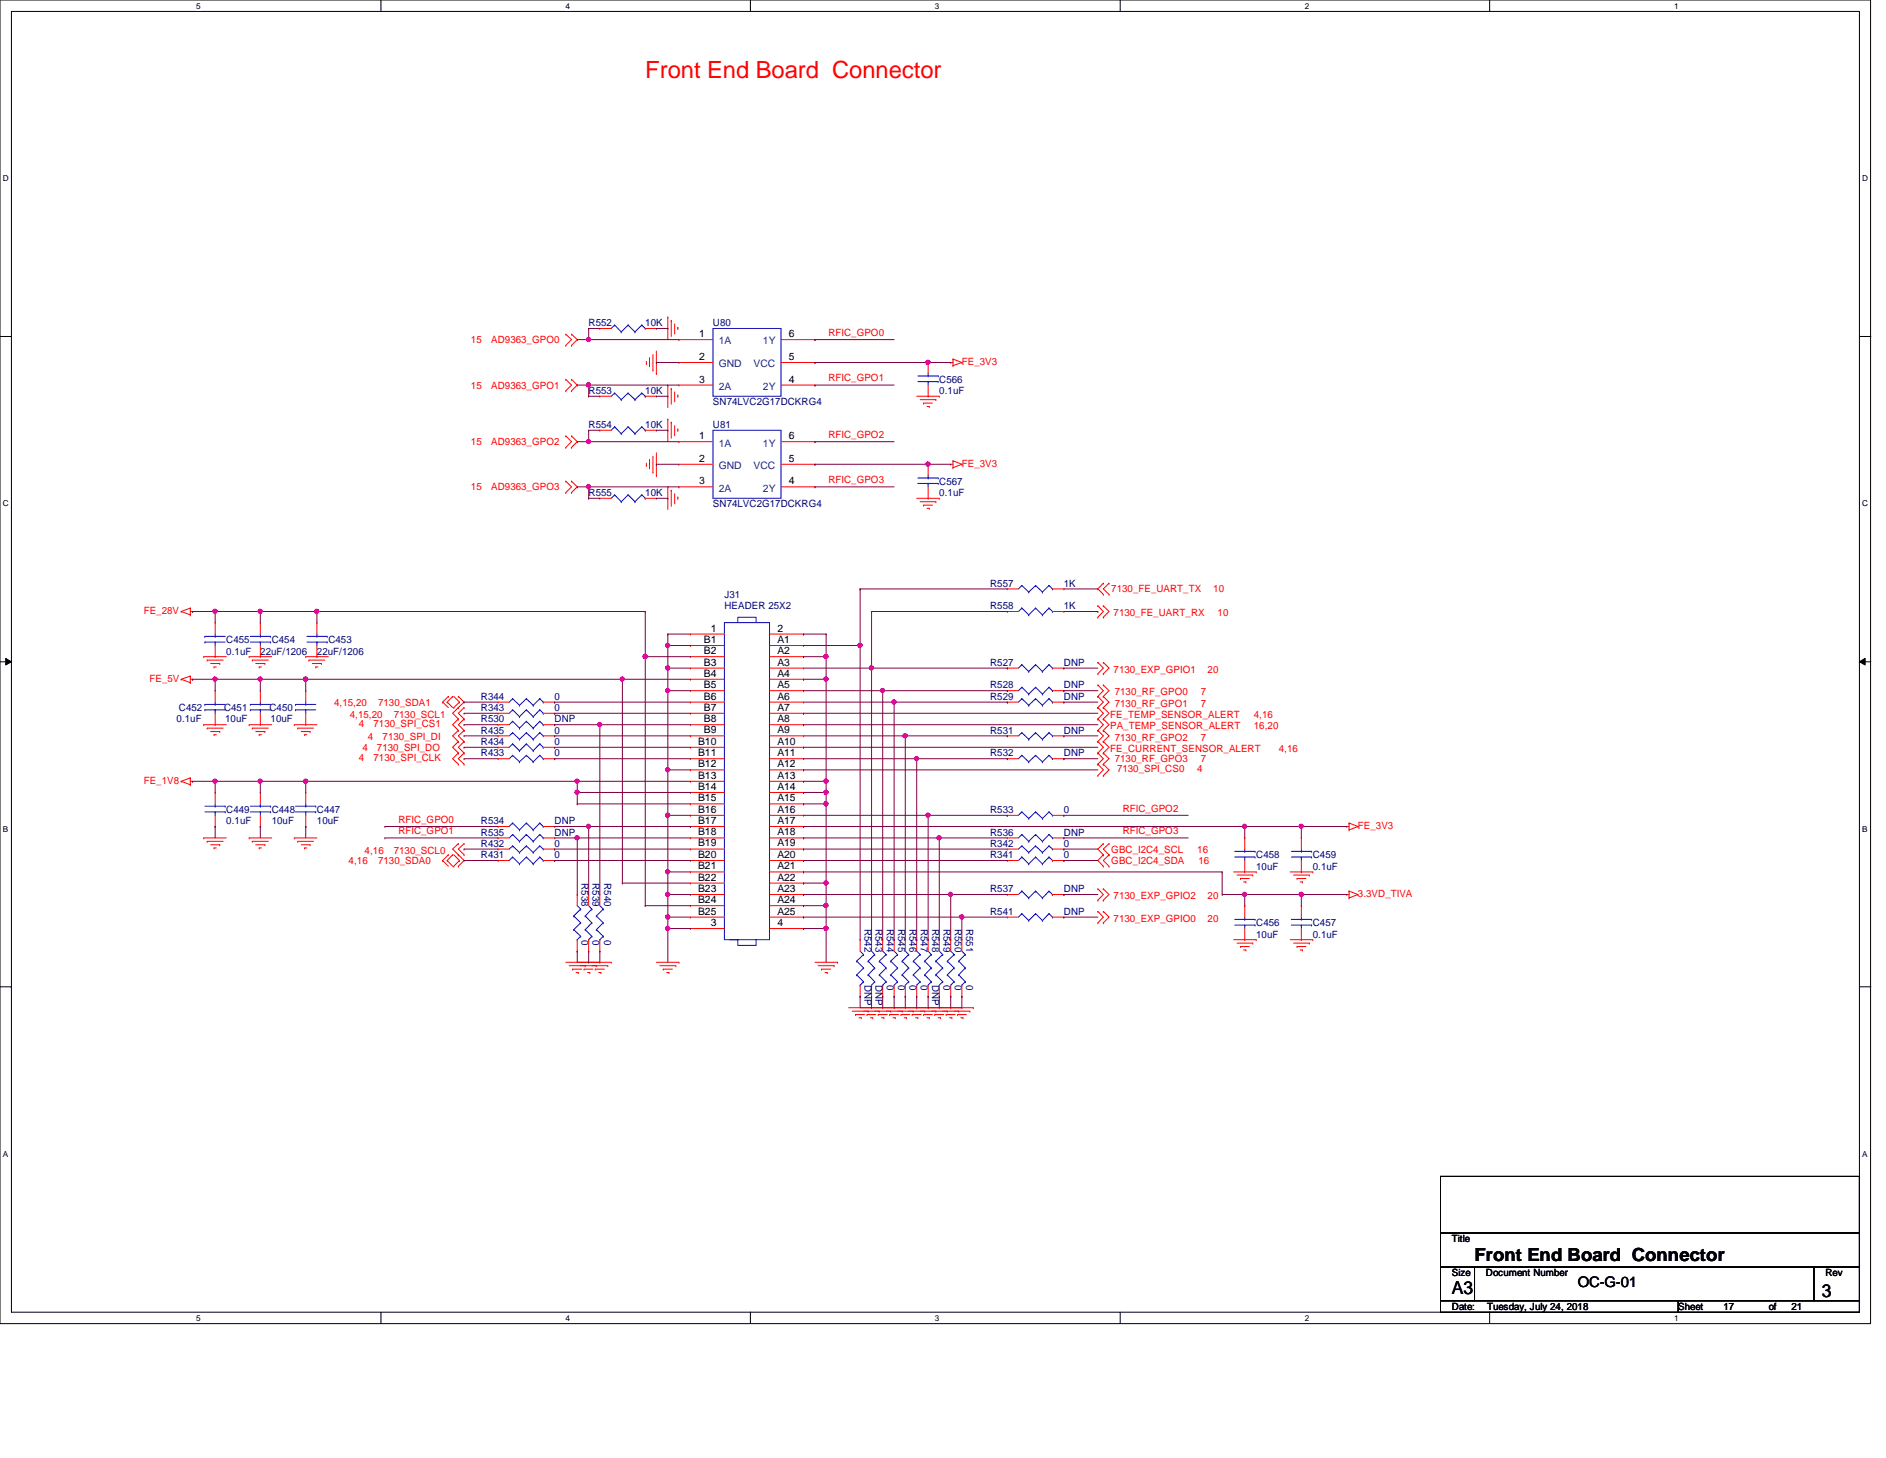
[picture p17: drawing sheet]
<svg xmlns="http://www.w3.org/2000/svg" width="279mm" height="216mm" viewBox="0 0 279 216" stroke-linecap="round" stroke-linejoin="round" font-family="sans-serif">
<defs><g id="words">
<text font-size="3.5" fill="#f00" x="95.6" y="11.5">Front End Board Connector</text>
<g font-size="2.7">
<text x="215.1" y="191.7">A3</text>
<text x="218.4" y="186.7">Front End Board Connector</text>
<text x="269.9" y="192">3</text>
</g>
<text font-size="2.2" x="233.7" y="190.6">OC-G-01</text>
<g font-size="1.5" fill="#f00">
<text x="69.8" y="50.8">15</text>
<text x="72.8" y="50.8">AD9363_GPO0</text>
<text x="122.7" y="49.7">RFIC_GPO0</text>
<text x="69.8" y="57.5">15</text>
<text x="72.8" y="57.5">AD9363_GPO1</text>
<text x="122.7" y="56.5">RFIC_GPO1</text>
<text x="142.5" y="54">FE_3V3</text>
<text x="69.8" y="65.9">15</text>
<text x="72.8" y="65.9">AD9363_GPO2</text>
<text x="122.7" y="64.9">RFIC_GPO2</text>
<text x="122.7" y="71.5">RFIC_GPO3</text>
<text x="142.5" y="69.1">FE_3V3</text>
<text x="69.8" y="72.6">15</text>
<text x="72.8" y="72.6">AD9363_GPO3</text>
<text x="164.6" y="87.7">7130_FE_UART_TX</text>
<text x="179.7" y="87.7">10</text>
<text x="21.3" y="90.9">FE_28V</text>
<text x="165" y="91.2">7130_FE_UART_RX</text>
<text x="180.4" y="91.2">10</text>
<text x="22.1" y="101">FE_5V</text>
<text x="165" y="99.6">7130_EXP_GPIO1</text>
<text x="178.9" y="99.6">20</text>
<text x="49.5" y="104.5">4,15,20</text>
<text x="51.8" y="106.3">4,15,20</text>
<text x="53.2" y="107.7">4</text>
<text x="55.3" y="107.7">7130_SPI_CS1</text>
<text x="56" y="104.5">7130_SDA1</text>
<text x="58.3" y="106.3">7130_SCL1</text>
<text x="164.5" y="106.3">FE_TEMP_SENSOR_ALERT</text>
<text x="164.5" y="108">PA_TEMP_SENSOR_ALERT</text>
<text x="165.1" y="103">7130_RF_GPO0</text>
<text x="165.1" y="104.6">7130_RF_GPO1</text>
<text x="177.9" y="103">7</text>
<text x="177.9" y="104.6">7</text>
<text x="185.8" y="106.3">4,16</text>
<text x="185.8" y="108">16,20</text>
<text x="53.2" y="112.7">4</text>
<text x="53.7" y="111.2">4</text>
<text x="54.5" y="109.5">4</text>
<text x="55.3" y="112.7">7130_SPI_CLK</text>
<text x="55.8" y="111.2">7130_SPI_DO</text>
<text x="56.7" y="109.5">7130_SPI_DI</text>
<text x="164.5" y="111.3">FE_CURRENT_SENSOR_ALERT</text>
<text x="165.1" y="109.7">7130_RF_GPO2</text>
<text x="165.1" y="112.9">7130_RF_GPO3</text>
<text x="177.9" y="109.7">7</text>
<text x="177.9" y="112.9">7</text>
<text x="189.4" y="111.3">4,16</text>
<text x="21.3" y="116">FE_1V8</text>
<text x="165.5" y="114.3">7130_SPI_CS0</text>
<text x="177.4" y="114.3">4</text>
<text x="59" y="121.8">RFIC_GPO0</text>
<text x="59" y="123.5">RFIC_GPO1</text>
<text x="166.3" y="120.2">RFIC_GPO2</text>
<text x="166.3" y="123.5">RFIC_GPO3</text>
<text x="201.2" y="122.7">FE_3V3</text>
<text x="51.6" y="127.9">4,16</text>
<text x="54" y="126.4">4,16</text>
<text x="56" y="127.9">7130_SDA0</text>
<text x="58.3" y="126.4">7130_SCL0</text>
<text x="164.6" y="126.3">GBC_I2C4_SCL</text>
<text x="164.6" y="127.9">GBC_I2C4_SDA</text>
<text x="177.4" y="126.3">16</text>
<text x="177.5" y="127.9">16</text>
<text x="165" y="133.1">7130_EXP_GPIO2</text>
<text x="165" y="136.5">7130_EXP_GPIO0</text>
<text x="178.9" y="133.1">20</text>
<text x="178.9" y="136.5">20</text>
<text x="201.2" y="132.8">3.3VD_TIVA</text>
</g>
<g font-size="1.5" fill="#000080">
<text x="87.2" y="48.3">R552</text>
<text x="95.6" y="48.3">10K</text>
<text x="105.6" y="48.3">U80</text>
<text x="87.2" y="58.4">R553</text>
<text x="95.6" y="58.4">10K</text>
<text x="139.1" y="56.7">C566</text>
<text x="139.1" y="58.4">0.1uF</text>
<text x="87.2" y="63.4">R554</text>
<text x="95.6" y="63.4">10K</text>
<text x="105.6" y="60">SN74LVC2G17DCKRG4</text>
<text x="105.6" y="63.4">U81</text>
<text x="139.1" y="71.8">C567</text>
<text x="87.2" y="73.4">R555</text>
<text x="95.6" y="73.4">10K</text>
<text x="105.6" y="75.1">SN74LVC2G17DCKRG4</text>
<text x="139.1" y="73.4">0.1uF</text>
<text x="107.3" y="88.6">J31</text>
<text x="146.7" y="86.9">R557</text>
<text x="157.6" y="86.9">1K</text>
<text x="33.5" y="95.2">C455</text>
<text x="40.3" y="95.2">C454</text>
<text x="48.6" y="95.2">C453</text>
<text x="107.3" y="90.2">HEADER 25X2</text>
<text x="146.7" y="90.2">R558</text>
<text x="157.6" y="90.2">1K</text>
<text x="33.5" y="96.9">0.1uF</text>
<text x="38.6" y="96.9">22uF/1206</text>
<text x="46.9" y="96.9">22uF/1206</text>
<text x="146.7" y="98.6">R527</text>
<text x="146.7" y="101.9">R528</text>
<text x="157.6" y="98.6">DNP</text>
<text x="157.6" y="101.9">DNP</text>
<text x="26.2" y="107">0.1uF</text>
<text x="26.5" y="105.3">C452</text>
<text x="33.2" y="105.3">C451</text>
<text x="33.4" y="107">10uF</text>
<text x="39.9" y="105.3">C450</text>
<text x="40.1" y="107">10uF</text>
<text x="71.2" y="107">R530</text>
<text x="71.2" y="105.3">R343</text>
<text x="71.2" y="103.6">R344</text>
<text x="82.2" y="107">DNP</text>
<text x="82.2" y="105.3">0</text>
<text x="82.2" y="103.6">0</text>
<text x="146.7" y="103.6">R529</text>
<text x="157.6" y="103.6">DNP</text>
<text x="71.2" y="112">R433</text>
<text x="71.2" y="108.7">R435</text>
<text x="71.2" y="110.3">R434</text>
<text x="82.2" y="112">0</text>
<text x="82.2" y="108.7">0</text>
<text x="82.2" y="110.3">0</text>
<text x="146.7" y="108.7">R531</text>
<text x="146.7" y="112">R532</text>
<text x="157.6" y="108.7">DNP</text>
<text x="157.6" y="112">DNP</text>
<text x="33.5" y="120.4">C449</text>
<text x="33.5" y="122.1">0.1uF</text>
<text x="40.3" y="120.4">C448</text>
<text x="40.3" y="122.1">10uF</text>
<text x="46.9" y="120.4">C447</text>
<text x="46.9" y="122.1">10uF</text>
<text x="71.2" y="125.4">R432</text>
<text x="71.2" y="123.7">R535</text>
<text x="71.2" y="122.1">R534</text>
<text x="82.2" y="125.4">0</text>
<text x="82.2" y="123.7">DNP</text>
<text x="82.2" y="122.1">DNP</text>
<text x="146.7" y="125.4">R342</text>
<text x="146.7" y="120.4">R533</text>
<text x="146.7" y="123.7">R536</text>
<text x="157.6" y="125.4">0</text>
<text x="157.6" y="120.4">0</text>
<text x="157.6" y="123.7">DNP</text>
<text x="71.2" y="127.1">R431</text>
<text x="82.2" y="127.1">0</text>
<text x="86.1" y="130.8" transform="rotate(90 86.1 130.8)">R538</text>
<text x="87.8" y="130.8" transform="rotate(90 87.8 130.8)">R539</text>
<text x="89.5" y="130.8" transform="rotate(90 89.5 130.8)">R540</text>
<text x="146.7" y="127.1">R341</text>
<text x="157.6" y="127.1">0</text>
<text x="186.1" y="127.1">C458</text>
<text x="186.1" y="128.8">10uF</text>
<text x="194.5" y="127.1">C459</text>
<text x="194.5" y="128.8">0.1uF</text>
<text x="128.1" y="137.5" transform="rotate(90 128.1 137.5)">R542</text>
<text x="129.7" y="137.5" transform="rotate(90 129.7 137.5)">R543</text>
<text x="131.4" y="137.5" transform="rotate(90 131.4 137.5)">R544</text>
<text x="133.1" y="137.5" transform="rotate(90 133.1 137.5)">R545</text>
<text x="134.7" y="137.5" transform="rotate(90 134.7 137.5)">R546</text>
<text x="136.4" y="137.5" transform="rotate(90 136.4 137.5)">R547</text>
<text x="138.1" y="137.5" transform="rotate(90 138.1 137.5)">R548</text>
<text x="139.8" y="137.5" transform="rotate(90 139.8 137.5)">R549</text>
<text x="141.4" y="137.5" transform="rotate(90 141.4 137.5)">R550</text>
<text x="143.1" y="137.5" transform="rotate(90 143.1 137.5)">R551</text>
<text x="146.7" y="132.1">R537</text>
<text x="146.7" y="135.5">R541</text>
<text x="157.6" y="132.1">DNP</text>
<text x="157.6" y="135.5">DNP</text>
<text x="186.1" y="137.2">C456</text>
<text x="194.5" y="137.2">C457</text>
<text x="86.1" y="139.1" transform="rotate(90 86.1 139.1)">0</text>
<text x="87.8" y="139.1" transform="rotate(90 87.8 139.1)">0</text>
<text x="89.5" y="139.1" transform="rotate(90 89.5 139.1)">0</text>
<text x="186.1" y="138.9">10uF</text>
<text x="194.5" y="138.9">0.1uF</text>
<text x="128.1" y="145.9" transform="rotate(90 128.1 145.9)">DNP</text>
<text x="129.7" y="145.9" transform="rotate(90 129.7 145.9)">DNP</text>
<text x="131.4" y="145.9" transform="rotate(90 131.4 145.9)">0</text>
<text x="133.1" y="145.9" transform="rotate(90 133.1 145.9)">0</text>
<text x="134.7" y="145.9" transform="rotate(90 134.7 145.9)">0</text>
<text x="136.4" y="145.9" transform="rotate(90 136.4 145.9)">0</text>
<text x="138.1" y="145.9" transform="rotate(90 138.1 145.9)">DNP</text>
<text x="139.8" y="145.9" transform="rotate(90 139.8 145.9)">0</text>
<text x="141.4" y="145.9" transform="rotate(90 141.4 145.9)">0</text>
<text x="143.1" y="145.9" transform="rotate(90 143.1 145.9)">0</text>
</g>
<g font-size="1.5">
<text x="103.6" y="49.9">1</text>
<text x="103.6" y="53.3">2</text>
<text x="116.9" y="53.3">5</text>
<text x="116.9" y="49.9">6</text>
<text x="103.6" y="56.6">3</text>
<text x="116.9" y="56.6">4</text>
<text x="103.6" y="65">1</text>
<text x="116.9" y="65">6</text>
<text x="103.6" y="68.4">2</text>
<text x="103.6" y="71.7">3</text>
<text x="116.9" y="71.7">4</text>
<text x="116.9" y="68.4">5</text>
<text x="104.3" y="95.2">B1</text>
<text x="105.3" y="93.5">1</text>
<text x="115.2" y="95.2">A1</text>
<text x="115.2" y="93.5">2</text>
<text x="104.3" y="96.9">B2</text>
<text x="104.3" y="98.6">B3</text>
<text x="104.3" y="100.2">B4</text>
<text x="104.3" y="101.9">B5</text>
<text x="115.2" y="96.9">A2</text>
<text x="115.2" y="98.6">A3</text>
<text x="115.2" y="100.2">A4</text>
<text x="115.2" y="101.9">A5</text>
<text x="104.3" y="103.6">B6</text>
<text x="104.3" y="105.2">B7</text>
<text x="104.3" y="106.9">B8</text>
<text x="115.2" y="103.6">A6</text>
<text x="115.2" y="105.2">A7</text>
<text x="115.2" y="106.9">A8</text>
<text x="103.4" y="110.3">B10</text>
<text x="103.4" y="112">B11</text>
<text x="103.4" y="113.6">B12</text>
<text x="104.3" y="108.6">B9</text>
<text x="115.2" y="108.6">A9</text>
<text x="115.2" y="110.3">A10</text>
<text x="115.2" y="112">A11</text>
<text x="115.2" y="113.6">A12</text>
<text x="103.4" y="115.3">B13</text>
<text x="103.4" y="117">B14</text>
<text x="103.4" y="118.7">B15</text>
<text x="115.2" y="115.3">A13</text>
<text x="115.2" y="117">A14</text>
<text x="115.2" y="118.7">A15</text>
<text x="103.4" y="120.4">B16</text>
<text x="103.4" y="122">B17</text>
<text x="103.4" y="123.7">B18</text>
<text x="103.4" y="125.3">B19</text>
<text x="115.2" y="120.4">A16</text>
<text x="115.2" y="122">A17</text>
<text x="115.2" y="123.7">A18</text>
<text x="115.2" y="125.3">A19</text>
<text x="103.4" y="127">B20</text>
<text x="103.4" y="128.7">B21</text>
<text x="103.4" y="130.4">B22</text>
<text x="115.2" y="127">A20</text>
<text x="115.2" y="128.7">A21</text>
<text x="115.2" y="130.4">A22</text>
<text x="103.4" y="132.1">B23</text>
<text x="103.4" y="133.7">B24</text>
<text x="103.4" y="135.4">B25</text>
<text x="105.3" y="137.1">3</text>
<text x="115.2" y="132.1">A23</text>
<text x="115.2" y="133.7">A24</text>
<text x="115.2" y="135.4">A25</text>
<text x="115.2" y="137.1">4</text>
<text x="215.1" y="183.9">Title</text>
<text x="215.1" y="189">Size</text>
<text x="220.1" y="189">Document Number</text>
<text x="270.4" y="189">Rev</text>
<text x="215.1" y="194">Date:</text>
<text x="220.3" y="194">Tuesday, July 24, 2018</text>
<text x="248.6" y="194">Sheet</text>
<text x="255.3" y="194">17</text>
<text x="262" y="194">of</text>
<text x="265.4" y="194">21</text>
</g>
<g font-size="1.5" fill="#004080">
<text x="106.5" y="51">1A</text>
<text x="113" y="51">1Y</text>
<text x="106.5" y="54.4">GND</text>
<text x="106.5" y="57.7">2A</text>
<text x="111.6" y="54.4">VCC</text>
<text x="113" y="57.7">2Y</text>
<text x="106.5" y="66.1">1A</text>
<text x="106.5" y="69.5">GND</text>
<text x="111.6" y="69.5">VCC</text>
<text x="113" y="66.1">1Y</text>
<text x="106.5" y="72.8">2A</text>
<text x="113" y="72.8">2Y</text>
</g>
<g font-size="1.2">
<text x="29" y="1.3">5</text>
<text x="83.8" y="1.3">4</text>
<text x="138.5" y="1.3">3</text>
<text x="193.3" y="1.3">2</text>
<text x="248" y="1.3">1</text>
<text x=".4" y="26.8">D</text>
<text x="275.9" y="26.8">D</text>
<text x=".4" y="75">C</text>
<text x="275.9" y="75">C</text>
<text x=".4" y="123.1">B</text>
<text x="275.9" y="123.1">B</text>
<text x=".4" y="171.3">A</text>
<text x="275.9" y="171.3">A</text>
<text x="29" y="195.6">5</text>
<text x="83.8" y="195.6">4</text>
<text x="138.5" y="195.6">3</text>
<text x="193.3" y="195.6">2</text>
<text x="248" y="195.6">1</text>
</g>
</g></defs>
<path d="M0 0h277.1v196h-277.1zM1.7 1.7h273.8v192.6h-273.8z" fill="none" stroke="#000" stroke-width=".15"/>
<g fill="#fff">
<path d="M29 .2h.7v1.3h-.7z"/>
<path d="M29 194.5h.7v1.3h-.7z"/>
</g>
<path d="M56.4 0v1.7M56.4 194.3v1.7" fill="none" stroke="#000" stroke-width=".15"/>
<g fill="#fff">
<path d="M83.8 .2h.6v1.3h-.6z"/>
<path d="M83.8 194.5h.6v1.3h-.6z"/>
</g>
<path d="M111.2 0v1.7M111.2 194.3v1.7" fill="none" stroke="#000" stroke-width=".15"/>
<g fill="#fff">
<path d="M138.5 .2h.6v1.3h-.6z"/>
<path d="M138.5 194.5h.6v1.3h-.6z"/>
</g>
<path d="M165.9 0v1.7M165.9 194.3v1.7" fill="none" stroke="#000" stroke-width=".15"/>
<g fill="#fff">
<path d="M193.3 .2h.6v1.3h-.6z"/>
<path d="M193.3 194.5h.6v1.3h-.6z"/>
</g>
<path d="M220.7 0v1.7M220.7 194.3v1.7" fill="none" stroke="#000" stroke-width=".15"/>
<g fill="#fff">
<path d="M248 .2h.7v1.3h-.7z"/>
<path d="M248 194.5h.7v1.3h-.7z"/>
<path d="M.4 25.7h.9v1.4h-.9z"/>
<path d="M275.9 25.7h.8v1.4h-.8z"/>
<path d="M.4 73.9h.9v1.3h-.9z"/>
<path d="M275.9 73.9h.8v1.3h-.8z"/>
</g>
<path d="M0 49.8h1.7M275.5 49.8h1.7" fill="none" stroke="#000" stroke-width=".15"/>
<g fill="#fff">
<path d="M.4 122h.8v1.4h-.8z"/>
<path d="M275.9 122h.7v1.4h-.7z"/>
</g>
<path d="M0 98h1.7M.8 97.5l.9 .5-.9 .5zM275.5 98l.8-.5v1zM275.5 98h1.7" fill="none" stroke="#000" stroke-width=".15"/>
<path d="M.8 97.5l.9 .5-.9 .5zM275.5 98l.8-.5v1z" fill="#000"/>
<g fill="#fff">
<path d="M.4 170.2h.8v1.3h-.8z"/>
<path d="M275.9 170.2h.7v1.3h-.7z"/>
</g>
<path d="M0 146.1h1.7M275.5 146.1h1.7M213.4 174.2h62.1v8.4h-62.1zM213.4 182.6h62.1v5h-62.1zM213.4 187.6h5v5h-5zM213.4 192.6h35.2v1.7h-35.2zM218.4 187.6h50.3v5h-50.3zM248.6 192.6h26.9v1.7h-26.9zM268.7 187.6h6.8v5h-6.8z" fill="none" stroke="#000" stroke-width=".15"/>
<g fill="none" stroke="#f00" stroke-width=".15">
<path d="M83.8 51.1h.1M83.8 49.5h.1M83.8 57.9h.1M83.8 56.2h.1M83.8 49.5l.9 .8-.9 .8M83.8 56.2l.9 .8-.9 .9M84.7 49.5h.1M84.7 51.1h.1M84.7 56.2h.1M84.7 57.9h.1M84.7 49.5l.8 .8-.8 .8M84.7 56.2l.8 .8-.8 .9"/>
<path d="M88.9 48.6h.1M88.9 58.7h.1M88.9 58.7h1.7M88.9 48.6h1.7M95.6 58.7h1.6M95.6 48.6h1.6M95.8 53.8h.1M95.8 53.5v.3M96.2 53h.1M96.2 53v1.3M96.7 54.8h.1M96.7 52.5v2.3"/>
<path d="M97.2 55.3h.1M97.2 48.6h.1M97.2 58.7h.1M97.2 52v3.3M98.9 57h.1M98.9 46.9h.1M98.9 46.9v3.4M98.9 57v3.4M99.4 57.5h.1M99.4 47.5h.1M99.4 47.5v2.3M99.4 57.5v2.4"/>
<path d="M99.9 59.4h.1M99.9 49.3h.1M99.9 48v1.3M99.9 58v1.4M100.4 58.5h.1M100.4 48.5h.1M100.4 48.5v.3M100.4 58.5v.3M100.6 50.3h.1M100.6 53.7h.1M100.6 57h.1M100.6 53.7h5"/>
<path d="M100.6 50.3h5M100.6 57h5M115.7 53.7h5M115.7 50.3h5M115.7 57h5M120.7 57h.1M120.7 53.7h.1M120.7 50.3h.1M135.8 58.7h3.3M136.3 59.2h2.3M136.8 59.7h.1M136.8 59.7h1.3"/>
<path d="M137.5 53.7h.1M137.5 58.7h.1M137.5 53.7v1.6M137.5 57v1.7M138.6 59.2h.1M139.1 58.7h.1M140.8 53.7h.1M140.8 53.7h.4M141.2 53.2h.1M141.2 54.1h.1M141.2 53.2v.9M141.2 53.2l1.3 .5"/>
<path d="M142.5 53.7h.1M142.5 53.7l-1.3 .4M83.8 66.3h.1M83.8 64.6h.1M83.8 72.9h.1M83.8 71.2h.1M83.8 64.6l.9 .8-.9 .9M83.8 71.2l.9 .9-.9 .8M84.7 64.6h.1M84.7 66.3h.1M84.7 71.2h.1M84.7 72.9h.1"/>
<path d="M84.7 64.6l.8 .8-.8 .9M84.7 71.2l.8 .9-.8 .8M88.9 63.7h.1M88.9 73.8h.1M88.9 73.8h1.7M88.9 63.7h1.7M95.6 73.8h1.6M95.6 63.7h1.6M95.8 68.9h.1M95.8 68.6v.3M96.2 68.1h.1M96.2 68.1v1.3"/>
<path d="M96.7 69.9h.1M96.7 67.6v2.3M97.2 70.4h.1M97.2 63.7h.1M97.2 73.8h.1M97.2 67.1v3.3M98.9 62.1h.1M98.9 72.1h.1M98.9 62.1v3.3M98.9 72.1v3.3M99.4 62.5h.1M99.4 72.6h.1"/>
<path d="M99.4 62.5v2.4M99.4 72.6v2.4M99.9 64.4h.1M99.9 74.5h.1M99.9 63v1.4M99.9 73.1v1.4M100.4 63.5h.1M100.4 73.6h.1M100.4 63.5v.4M100.4 73.6v.4M100.6 65.4h.1M100.6 68.7h.1"/>
<path d="M100.6 72.1h.1M100.6 68.7h5M100.6 65.4h5M100.6 72.1h5M115.7 68.7h5M115.7 65.4h5M115.7 72.1h5M120.7 72.1h.1M120.7 68.7h.1M120.7 65.4h.1M135.8 73.8h3.3M136.3 74.3h2.3"/>
<path d="M136.8 74.8h.1M136.8 74.8h1.3M137.3 75.3h.4M137.3 60.2h.4M137.5 68.7h.1M137.5 73.8h.1M137.5 68.7v1.7M137.5 72.1v1.7M137.7 75.3h.1M137.7 60.2h.1M138.6 74.3h.1M139.1 73.8h.1"/>
<path d="M140.8 68.7h.1M140.8 68.7h.4M141.2 68.2h.1M141.2 69.3h.1M141.2 68.2v1.1M141.2 68.2l1.3 .5M142.5 68.7h.1M142.5 68.7l-1.3 .6M26.8 90.6h.1M26.8 90.6l1.4 .5M28.2 90h.1M28.2 91.1h.1"/>
<path d="M28.2 90v1.1M28.2 90.6h.3M28.2 90l-1.4 .6M28.5 90.6h.1M30.2 97.2h.1M30.2 97.2h3.3M30.7 97.7h.1M30.7 97.7h2.4M31.2 98.3h1.4M31.7 98.8h.1M31.7 98.8h.3M31.9 92.2h.1"/>
<path d="M31.9 97.2h.1M31.9 92.2v1.7M31.9 95.6v1.6M32.6 98.3h.1M36.9 97.2h.1M36.9 97.2h3.4M37.4 97.7h.1M37.4 97.7h2.4M37.9 98.3h1.3M38.4 98.8h.1M38.4 98.8h.3M38.6 92.2h.1"/>
<path d="M38.6 97.2h.1M38.6 92.2v1.7M38.6 95.6v1.6M39.2 98.3h.1M45.3 97.2h.1M45.3 97.2h3.3M45.8 97.7h.1M45.8 97.7h2.3M46.3 98.3h1.3M46.8 98.8h.1M46.8 98.8h.3M46.9 92.2h.1"/>
<path d="M46.9 97.2h.1M46.9 92.2v1.7M46.9 95.6v1.6M47.6 98.3h.1M102.3 95.6h.1M102.3 97.2h.1M102.3 98.9h.1M102.3 93.9h.1M102.3 97.2h5M102.3 98.9h5M102.3 95.6h5M102.3 93.9h5"/>
<path d="M114 97.2h5M114 98.9h5M114 95.6h5M114 93.9h5M119 95.6h.1M119 97.2h.1M119 98.9h.1M119 93.9h.1M149.2 98.9h.1M149.2 87.2h.1M149.2 90.6h.1M149.2 90.6h1.7"/>
<path d="M149.2 98.9h1.7M149.2 87.2h1.7M155.9 90.6h1.7M155.9 98.9h1.7M155.9 87.2h1.7M157.6 98.9h.1M157.6 87.2h.1M157.6 90.6h.1M162.6 98.1h.1M162.6 99.8h.1M162.6 89.7h.1M162.6 91.4h.1"/>
<path d="M162.6 98.1l.8 .8-.8 .9M162.6 89.7l.8 .9-.8 .8M163.4 98.1h.1M163.4 99.8h.1M163.4 86.4h.1M163.4 88h.1M163.4 89.7h.1M163.4 91.4h.1M163.4 98.1l.9 .8-.9 .9M163.4 86.4l-.8 .8 .8 .8M163.4 89.7l.9 .9-.9 .8M164.3 88h.1"/>
<path d="M164.3 86.4h.1M164.3 86.4l-.9 .8 .9 .8M26.8 100.6h.1M26.8 115.7h.1M26.8 100.6l1.4 .5M26.8 115.7l1.4 .5M28.2 100.1h.1M28.2 101.1h.1M28.2 115.2h.1M28.2 116.2h.1M28.2 100.1v1M28.2 115.2v1"/>
<path d="M28.2 100.6h.3M28.2 100.1l-1.4 .5M28.2 115.7h.3M28.2 115.2l-1.4 .5M28.5 100.6h.1M28.5 115.7h.1M30.2 107.3h.1M30.2 107.3h3.3M30.7 107.8h.1M30.7 107.8h2.4M31.2 108.3h1.4M31.7 108.8h.1"/>
<path d="M31.7 108.8h.3M31.9 102.3h.1M31.9 107.3h.1M31.9 117.3h.1M31.9 102.3v1.7M31.9 105.6v1.7M31.9 117.3v1.7M32.6 108.3h.1M36.9 107.3h.1M36.9 107.3h3.4M37.4 107.8h.1M37.4 107.8h2.4"/>
<path d="M37.9 108.3h1.3M38.4 108.8h.1M38.4 108.8h.3M38.6 102.3h.1M38.6 107.3h.1M38.6 117.3h.1M38.6 102.3v1.7M38.6 105.6v1.7M38.6 117.3v1.7M39.2 108.3h.1M43.6 107.3h.1M43.6 107.3h3.3"/>
<path d="M44.1 107.8h.1M44.1 107.8h2.3M44.6 108.3h1.3M45.1 108.8h.1M45.1 108.8h.4M45.3 102.3h.1M45.3 107.3h.1M45.3 117.3h.1M45.3 102.3v1.7M45.3 105.6v1.7M45.3 117.3v1.7M45.9 108.3h.1"/>
<path d="M65.6 104h.1M65.6 104l.8 .8M66.3 104h.1M66.3 104l.8 .8M66.4 103.1h.1M66.4 103.1l-.8 .9M67.1 103.1h.1M67.1 103.1l-.8 .9M67.2 104.8h.1M67.2 103.1l.9 .9M67.9 103.1h.1M67.9 104.8h.1"/>
<path d="M67.9 106.5h.1M67.9 108.2h.1M67.9 109.8h.1M67.9 111.5h.1M67.9 113.2h.1M67.9 103.1l.8 .9-.8 .8M67.9 104.8l-.8 .8 .8 .9M67.9 106.5l-.8 .8 .8 .9M67.9 108.2l-.8 .8 .8 .8M67.9 109.8l-.8 .9 .8 .8M67.9 111.5l-.8 .9 .8 .8M68.1 104h.1"/>
<path d="M68.1 104l-.9 .8M68.7 104.8h.1M68.7 106.5h.1M68.7 108.2h.1M68.7 109.8h.1M68.7 111.5h.1M68.7 113.2h.1M68.7 104.8l-.8 .8 .8 .9M68.7 106.5l-.8 .8 .8 .9M68.7 108.2l-.8 .8 .8 .8M68.7 109.8l-.8 .9 .8 .8M68.7 111.5l-.8 .9 .8 .8"/>
<path d="M73.8 107.3h.1M73.8 112.4h.1M73.8 109h.1M73.8 105.6h.1M73.8 104h.1M73.8 110.7h.1M73.8 107.3h1.6M73.8 104h1.6M73.8 105.6h1.6M73.8 109h1.6M73.8 110.7h1.6M73.8 112.4h1.6"/>
<path d="M80.5 107.3h1.7M80.5 104h1.7M80.5 105.6h1.7M80.5 109h1.7M80.5 110.7h1.7M80.5 112.4h1.7M82.2 107.3h.1M82.2 112.4h.1M82.2 109h.1M82.2 105.6h.1M82.2 104h.1M82.2 110.7h.1"/>
<path d="M102.3 100.6h.1M102.3 102.3h.1M102.3 104h.1M102.3 105.6h.1M102.3 107.3h.1M102.3 109h.1M102.3 110.7h.1M102.3 112.4h.1M102.3 114h.1M102.3 115.7h.1M102.3 117.3h.1M102.3 119h.1"/>
<path d="M102.3 100.6h5M102.3 115.7h5M102.3 107.3h5M102.3 102.3h5M102.3 104h5M102.3 105.6h5M102.3 109h5M102.3 110.7h5M102.3 112.4h5M102.3 114h5M102.3 117.3h5M102.3 119h5"/>
<path d="M114 100.6h5M114 115.7h5M114 107.3h5M114 102.3h5M114 104h5M114 105.6h5M114 109h5M114 110.7h5M114 112.4h5M114 114h5M114 117.3h5M114 119h5"/>
<path d="M119 100.6h.1M119 102.3h.1M119 104h.1M119 105.6h.1M119 107.3h.1M119 109h.1M119 110.7h.1M119 112.4h.1M119 114h.1M119 115.7h.1M119 117.3h.1M119 119h.1"/>
<path d="M149.2 102.3h.1M149.2 109h.1M149.2 112.4h.1M149.2 104h.1M149.2 102.3h1.7M149.2 104h1.7M149.2 109h1.7M149.2 112.4h1.7M155.9 102.3h1.7M155.9 104h1.7M155.9 109h1.7M155.9 112.4h1.7"/>
<path d="M157.6 102.3h.1M157.6 109h.1M157.6 112.4h.1M157.6 104h.1M162.6 101.4h.1M162.6 103.1h.1M162.6 104.8h.1M162.6 106.5h.1M162.6 108.2h.1M162.6 109.8h.1M162.6 111.5h.1M162.6 113.2h.1"/>
<path d="M162.6 114.9h.1M162.6 101.4l.8 .9-.8 .8M162.6 103.1l.8 .9-.8 .8M162.6 104.8l.8 .8-.8 .9M162.6 106.5l.8 .8-.8 .9M162.6 108.2l.8 .8-.8 .8M162.6 109.8l.8 .9-.8 .8M162.6 111.5l.8 .9-.8 .8M162.6 113.2l.8 .8-.8 .9M163.4 101.4h.1M163.4 103.1h.1M163.4 104.8h.1"/>
<path d="M163.4 106.5h.1M163.4 108.2h.1M163.4 109.8h.1M163.4 111.5h.1M163.4 113.2h.1M163.4 114.9h.1M163.4 101.4l.9 .9-.9 .8M163.4 103.1l.9 .9-.9 .8M163.4 104.8l.9 .8-.9 .9M163.4 106.5l.9 .8-.9 .9M163.4 108.2l.9 .8-.9 .8M163.4 109.8l.9 .9-.9 .8"/>
<path d="M163.4 111.5l.9 .9-.9 .8M163.4 113.2l.9 .8-.9 .9M30.2 124.1h.1M30.2 124.1h3.3M30.7 124.6h.1M30.7 124.6h2.4M31.2 125.1h1.4M31.7 125.6h.1M31.7 125.6h.3M31.9 122.4h.1M31.9 120.7v1.7M32.6 125.1h.1"/>
<path d="M36.9 124.1h.1M36.9 124.1h3.4M37.4 124.6h.1M37.4 124.6h2.4M37.9 125.1h1.3M38.4 125.6h.1M38.4 125.6h.3M38.6 122.4h.1M38.6 120.7v1.7M39.2 125.1h.1M43.6 124.1h.1M43.6 124.1h3.3"/>
<path d="M44.1 124.6h.1M44.1 124.6h2.3M44.6 125.1h1.3M45.1 125.6h.1M45.1 125.6h.4M45.3 122.4h.1M45.3 120.7v1.7M45.9 125.1h.1M65.6 127.4h.1M65.6 127.4l.8 .9M66.3 127.4h.1M66.3 127.4l.8 .9"/>
<path d="M66.4 126.6h.1M66.4 126.6l-.8 .8M67.1 126.6h.1M67.1 126.6l-.8 .8M67.2 128.3h.1M67.2 126.6l.9 .8M67.9 126.6h.1M67.9 128.3h.1M67.9 124.9h.1M67.9 124.9l-.8 .8 1.6 1.7-.8 .9M68.1 127.4h.1M68.1 127.4l-.9 .9"/>
<path d="M68.7 124.9h.1M68.7 126.6h.1M68.7 124.9l-.8 .8 .8 .9M73.8 125.7h.1M73.8 124.1h.1M73.8 127.4h.1M73.8 122.4h.1M73.8 122.4h1.6M73.8 124.1h1.6M73.8 125.7h1.6M73.8 127.4h1.6M80.5 122.4h1.7"/>
<path d="M80.5 124.1h1.7M80.5 125.7h1.7M80.5 127.4h1.7M82.2 125.7h.1M82.2 124.1h.1M82.2 127.4h.1M82.2 122.4h.1M85.5 132.5h.1M85.5 132.5v1.6M85.5 139.1v1.7M87.2 132.5h.1M87.2 132.5v1.6"/>
<path d="M87.2 139.1v1.7M88.9 132.5h.1M88.9 132.5v1.6M88.9 139.1v1.7M102.3 120.7h.1M102.3 122.4h.1M102.3 124.1h.1M102.3 125.7h.1M102.3 127.4h.1M102.3 129.1h.1M102.3 130.8h.1M102.3 132.5h.1"/>
<path d="M102.3 134.1h.1M102.3 135.8h.1M102.3 137.5h.1M102.3 122.4h5M102.3 132.5h5M102.3 124.1h5M102.3 129.1h5M102.3 120.7h5M102.3 125.7h5M102.3 127.4h5M102.3 130.8h5M102.3 134.1h5"/>
<path d="M102.3 135.8h5M102.3 137.5h5M114 122.4h5M114 132.5h5M114 124.1h5M114 129.1h5M114 120.7h5M114 125.7h5M114 127.4h5M114 130.8h5M114 134.1h5M114 135.8h5"/>
<path d="M114 137.5h5M119 120.7h.1M119 122.4h.1M119 124.1h.1M119 125.7h.1M119 127.4h.1M119 129.1h.1M119 130.8h.1M119 132.5h.1M119 134.1h.1M119 135.8h.1M119 137.5h.1"/>
<path d="M127.4 139.1h.1M127.4 139.1v1.7M129.1 139.1h.1M129.1 139.1v1.7M130.8 139.1h.1M130.8 139.1v1.7M132.5 139.1h.1M132.5 139.1v1.7M134.1 139.1h.1M134.1 139.1v1.7M135.8 139.1h.1M135.8 139.1v1.7"/>
<path d="M137.5 139.1h.1M137.5 139.1v1.7M139.1 139.1h.1M139.1 139.1v1.7M140.8 139.1h.1M140.8 139.1v1.7M142.5 139.1h.1M142.5 139.1v1.7M149.2 132.5h.1M149.2 125.7h.1M149.2 127.4h.1M149.2 135.8h.1"/>
<path d="M149.2 120.7h.1M149.2 124.1h.1M149.2 132.5h1.7M149.2 124.1h1.7M149.2 120.7h1.7M149.2 125.7h1.7M149.2 127.4h1.7M149.2 135.8h1.7M155.9 132.5h1.7M155.9 124.1h1.7M155.9 120.7h1.7M155.9 125.7h1.7"/>
<path d="M155.9 127.4h1.7M155.9 135.8h1.7M157.6 132.5h.1M157.6 125.7h.1M157.6 127.4h.1M157.6 135.8h.1M157.6 120.7h.1M157.6 124.1h.1M162.6 131.6h.1M162.6 133.3h.1M162.6 135h.1M162.6 136.7h.1"/>
<path d="M162.6 131.6l.8 .9-.8 .8M162.6 135l.8 .8-.8 .9M163.4 124.9h.1M163.4 126.6h.1M163.4 128.3h.1M163.4 131.6h.1M163.4 133.3h.1M163.4 135h.1M163.4 136.7h.1M163.4 124.9l-.8 .8 .8 .9M163.4 126.6l-.8 .8 .8 .9M163.4 131.6l.9 .9-.9 .8"/>
<path d="M163.4 135l.9 .8-.9 .9M164.3 126.6h.1M164.3 124.9h.1M164.3 128.3h.1M164.3 124.9l-.9 .8 .9 .9M164.3 126.6l-.9 .8 .9 .9M182.8 139.1h3.3M182.8 129.1h3.3M183.3 139.7h2.3M183.3 129.6h2.3M183.8 130.1h.1M183.8 130.1h1.3"/>
<path d="M184.2 130.6h.4M184.4 124.1h.1M184.4 129.1h.1M184.4 134.1h.1M184.4 139.1h.1M184.4 124.1v1.6M184.4 127.4v1.7M184.4 134.1v1.7M184.4 137.5v1.6M184.6 130.6h.1M185.6 139.7h.1M185.6 129.6h.1"/>
<path d="M186.1 139.1h.1M186.1 129.1h.1M191.1 139.1h3.4M191.1 129.1h3.4M191.6 139.7h2.4M191.6 129.6h2.4M192.2 130.1h.1M192.2 130.1h1.3M192.6 130.6h.4M192.8 134.1h.1M192.8 139.1h.1M192.8 124.1h.1"/>
<path d="M192.8 129.1h.1M192.8 124.1v1.6M192.8 127.4v1.7M192.8 134.1v1.7M192.8 137.5v1.6M193 130.6h.1M194 139.7h.1M194 129.6h.1M194.5 139.1h.1M194.5 129.1h.1M199.5 122.4h.1M199.5 132.5h.1"/>
<path d="M199.5 122.4h.4M199.5 132.5h.4M199.9 121.9h.1M199.9 122.9h.1M199.9 132h.1M199.9 133h.1M199.9 121.9v1M199.9 132v1M199.9 121.9l1.3 .5M199.9 132l1.3 .5M201.2 122.4h.1M201.2 132.5h.1"/>
<path d="M201.2 122.4l-1.3 .5M201.2 132.5l-1.3 .5M83.8 142.5h6.8M84.3 143h5.7M84.8 143.5h.1M84.8 143.5h1.4M85.3 144h.4M85.5 140.8h.1M85.7 144h.1M86.5 143.5h.1M86.5 143.5h1.3M86.7 143h.1"/>
<path d="M87 144h.4M87.2 142.5h.1M87.2 140.8h.1M87.4 144h.1M88.2 143.5h.1M88.2 143.5h1.3M88.3 143h.1M88.7 144h.3M88.9 142.5h.1M88.9 140.8h.1M89 144h.1M90 143h.1"/>
<path d="M90.6 142.5h.1M97.2 142.5h3.4M97.7 143h2.4M98.3 143.5h.1M98.3 143.5h1.3M98.8 144h.3M99.1 144h.1M100.1 143h.1M100.6 142.5h.1M120.7 142.5h3.4M121.2 143h2.4M121.7 143.5h.1"/>
<path d="M121.7 143.5h1.4M122.2 144h.4M122.6 144h.1M123.6 143h.1M124.1 142.5h.1M125.7 149.2h18.5M126.2 149.7h17.5M126.7 150.2h.1M126.7 150.2h1.4M127.3 150.7h.3M127.4 147.5h.1M127.4 145.9v1.6"/>
<path d="M127.6 150.7h.1M128.4 150.2h.1M128.4 150.2h1.4M128.6 149.7h.1M128.9 150.7h.4M129.1 149.2h.1M129.1 147.5h.1M129.1 145.9v1.6M129.3 150.7h.1M130.1 150.2h.1M130.1 150.2h1.3M130.3 149.7h.1"/>
<path d="M130.6 150.7h.3M130.8 149.2h.1M130.8 147.5h.1M130.8 145.9v1.6M130.9 150.7h.1M131.8 150.2h.1M131.8 150.2h1.3M132 149.7h.1M132.3 150.7h.3M132.5 149.2h.1M132.5 147.5h.1M132.5 145.9v1.6"/>
<path d="M132.6 150.7h.1M133.5 150.2h.1M133.5 150.2h1.3M133.6 149.7h.1M133.9 150.7h.4M134.1 149.2h.1M134.1 147.5h.1M134.1 145.9v1.6M134.3 150.7h.1M135.1 150.2h.1M135.1 150.2h1.4M135.3 149.7h.1"/>
<path d="M135.6 150.7h.4M135.8 149.2h.1M135.8 147.5h.1M135.8 145.9v1.6M136 150.7h.1M136.8 150.2h.1M136.8 150.2h1.3M137 149.7h.1M137.3 150.7h.4M137.5 149.2h.1M137.5 147.5h.1M137.5 145.9v1.6"/>
<path d="M137.7 150.7h.1M138.5 150.2h.1M138.5 150.2h1.3M138.6 149.7h.1M139 150.7h.3M139.1 149.2h.1M139.1 147.5h.1M139.1 145.9v1.6M139.3 150.7h.1M140.2 150.2h.1M140.2 150.2h1.3M140.3 149.7h.1"/>
<path d="M140.7 150.7h.3M140.8 149.2h.1M140.8 147.5h.1M140.8 145.9v1.6M141 150.7h.1M141.9 150.2h.1M141.9 150.2h1.3M142 149.7h.1M142.3 150.7h.4M142.5 149.2h.1M142.5 147.5h.1M142.5 145.9v1.6"/>
<path d="M142.7 150.7h.1M143.7 149.7h.1M144.2 149.2h.1M183.8 140.2h.1M183.8 140.2h1.3M184.2 140.7h.4M184.6 140.7h.1M192.2 140.2h.1M192.2 140.2h1.3M192.6 140.7h.4M193 140.7h.1"/>
</g>
<g fill="none" stroke="#00f" stroke-width=".15">
<path d="M91.1 48.1h.1M91.1 58.2h.1M91.1 48.1l-.5 .5M91.1 48.1l.9 1M91.1 58.2l-.5 .5M91.1 58.2l.9 1M92 49.1h.1M92 59.2h.1M93 48.1h.1M93 58.2h.1M93 48.1l-1 1M93 48.1l1.1 1"/>
<path d="M93 58.2l-1 1M93 58.2l1.1 1M94.1 49.1h.1M94.1 59.2h.1M95.1 48.1h.1M95.1 58.2h.1M95.1 48.1l-1 1M95.1 48.1l.5 .5M95.1 58.2l-1 1M95.1 58.2l.5 .5M95.6 48.6h.1M95.6 58.7h.1"/>
<path d="M105.6 48.6h10.1v10.1h-10.1zM136 56.5h3M136 55.7h3M137.5 55.7h.1M137.5 56.5h.1M137.5 55.3v.4M137.5 56.5v.5M139 56.5h.1M139 55.7h.1M91.1 63.2h.1M91.1 73.3h.1M91.1 63.2l-.5 .5"/>
<path d="M91.1 63.2l.9 1M91.1 73.3l-.5 .5M91.1 73.3l.9 1M92 64.2h.1M92 74.3h.1M93 63.2h.1M93 73.3h.1M93 63.2l-1 1M93 63.2l1.1 1M93 73.3l-1 1M93 73.3l1.1 1M94.1 64.2h.1"/>
<path d="M94.1 74.3h.1M95.1 63.2h.1M95.1 73.3h.1M95.1 63.2l-1 1M95.1 63.2l.5 .5M95.1 73.3l-1 1M95.1 73.3l.5 .5M95.6 63.7h.1M95.6 73.8h.1M105.6 63.7h10.1v10.1h-10.1zM136 71.6h3M136 70.8h3"/>
<path d="M137.5 70.8h.1M137.5 71.6h.1M137.5 70.4v.4M137.5 71.6v.5M139 71.6h.1M139 70.8h.1M30.4 95.1h.1M30.4 94.2h.1M30.4 95.1h3M30.4 94.2h3M31.9 94.2h.1M31.9 95.1h.1"/>
<path d="M31.9 93.9v.3M31.9 95.1v.5M37.1 95.1h3M37.1 94.2h3M38.6 94.2h.1M38.6 95.1h.1M38.6 93.9v.3M38.6 95.1v.5M40.1 95.1h.1M40.1 94.2h.1M45.5 95.1h3M45.5 94.2h3"/>
<path d="M46.9 94.2h.1M46.9 95.1h.1M46.9 93.9v.3M46.9 95.1v.5M48.5 95.1h.1M48.5 94.2h.1M107.3 92.2h6.7v46.9h-6.7zM109.3 92.2v-.8h2.7v.8M151.4 98.4h.1M151.4 86.7h.1M151.4 90h.1M151.4 98.4l-.5 .5"/>
<path d="M151.4 98.4l1 1M151.4 86.7l-.5 .5M151.4 86.7l1 1M151.4 90l-.5 .6M151.4 90l1 1.1M152.4 99.4h.1M152.4 87.7h.1M152.4 91.1h.1M153.4 98.4h.1M153.4 86.7h.1M153.4 90h.1M153.4 98.4l-1 1"/>
<path d="M153.4 98.4l1 1M153.4 86.7l-1 1M153.4 86.7l1 1M153.4 90l-1 1.1M153.4 90l1 1.1M154.4 99.4h.1M154.4 87.7h.1M154.4 91.1h.1M155.4 98.4h.1M155.4 86.7h.1M155.4 90h.1M155.4 98.4l-1 1"/>
<path d="M155.4 98.4l.5 .5M155.4 86.7l-1 1M155.4 86.7l.5 .5M155.4 90l-1 1.1M155.4 90l.5 .6M155.9 98.9h.1M155.9 87.2h.1M155.9 90.6h.1M30.4 105.1h.1M30.4 104.3h.1M30.4 105.1h3M30.4 104.3h3"/>
<path d="M30.4 119.4h3M31.9 104.3h.1M31.9 105.1h.1M31.9 119.4h.1M31.9 104v.3M31.9 105.1v.5M31.9 119v.4M33.4 119.4h.1M37.1 105.1h.1M37.1 104.3h.1M37.1 105.1h3M37.1 104.3h3"/>
<path d="M37.1 119.4h3M38.6 104.3h.1M38.6 105.1h.1M38.6 119.4h.1M38.6 104v.3M38.6 105.1v.5M38.6 119v.4M40.1 119.4h.1M43.8 105.1h.1M43.8 104.3h.1M43.8 105.1h3M43.8 104.3h3"/>
<path d="M43.8 119.4h3M45.3 104.3h.1M45.3 105.1h.1M45.3 119.4h.1M45.3 104v.3M45.3 105.1v.5M45.3 119v.4M46.8 119.4h.1M75.9 106.8h.1M75.9 111.8h.1M75.9 108.5h.1M75.9 105.1h.1"/>
<path d="M75.9 103.5h.1M75.9 110.2h.1M75.9 106.8l-.5 .5M75.9 106.8l1.1 1M75.9 111.8l-.5 .6M75.9 111.8l1.1 1M75.9 108.5l-.5 .5M75.9 108.5l1.1 1M75.9 105.1l-.5 .5M75.9 105.1l1.1 1M75.9 103.5l-.5 .5M75.9 103.5l1.1 .9"/>
<path d="M75.9 110.2l-.5 .5M75.9 110.2l1.1 1M77 107.8h.1M77 112.8h.1M77 109.5h.1M77 106.1h.1M77 104.4h.1M77 111.2h.1M78 106.8h.1M78 111.8h.1M78 108.5h.1M78 105.1h.1"/>
<path d="M78 103.5h.1M78 110.2h.1M78 106.8l-1 1M78 106.8l1 1M78 111.8l-1 1M78 111.8l1 1M78 108.5l-1 1M78 108.5l1 1M78 105.1l-1 1M78 105.1l1 1M78 103.5l-1 .9M78 103.5l1 .9"/>
<path d="M78 110.2l-1 1M78 110.2l1 1M79 107.8h.1M79 112.8h.1M79 109.5h.1M79 106.1h.1M79 104.4h.1M79 111.2h.1M80 106.8h.1M80 111.8h.1M80 108.5h.1M80 105.1h.1"/>
<path d="M80 103.5h.1M80 110.2h.1M80 106.8l-1 1M80 106.8l.5 .5M80 111.8l-1 1M80 111.8l.5 .6M80 108.5l-1 1M80 108.5l.5 .5M80 105.1l-1 1M80 105.1l.5 .5M80 103.5l-1 .9M80 103.5l.5 .5"/>
<path d="M80 110.2l-1 1M80 110.2l.5 .5M80.5 107.3h.1M80.5 112.4h.1M80.5 109h.1M80.5 105.6h.1M80.5 104h.1M80.5 110.7h.1M151.4 101.8h.1M151.4 108.5h.1M151.4 111.8h.1M151.4 103.5h.1"/>
<path d="M151.4 101.8l-.5 .5M151.4 101.8l1 1M151.4 108.5l-.5 .5M151.4 108.5l1 1M151.4 111.8l-.5 .6M151.4 111.8l1 1M151.4 103.5l-.5 .5M151.4 103.5l1 .9M152.4 102.8h.1M152.4 109.5h.1M152.4 112.8h.1M152.4 104.4h.1"/>
<path d="M153.4 101.8h.1M153.4 108.5h.1M153.4 111.8h.1M153.4 103.5h.1M153.4 101.8l-1 1M153.4 101.8l1 1M153.4 108.5l-1 1M153.4 108.5l1 1M153.4 111.8l-1 1M153.4 111.8l1 1M153.4 103.5l-1 .9M153.4 103.5l1 .9"/>
<path d="M154.4 102.8h.1M154.4 109.5h.1M154.4 112.8h.1M154.4 104.4h.1M155.4 101.8h.1M155.4 108.5h.1M155.4 111.8h.1M155.4 103.5h.1M155.4 101.8l-1 1M155.4 101.8l.5 .5M155.4 108.5l-1 1M155.4 108.5l.5 .5"/>
<path d="M155.4 111.8l-1 1M155.4 111.8l.5 .6M155.4 103.5l-1 .9M155.4 103.5l.5 .5M155.9 102.3h.1M155.9 109h.1M155.9 112.4h.1M155.9 104h.1M30.4 120.2h3M31.9 120.2h.1M31.9 120.2v.5M33.4 120.2h.1"/>
<path d="M37.1 120.2h3M38.6 120.2h.1M38.6 120.2v.5M40.1 120.2h.1M43.8 120.2h3M45.3 120.2h.1M45.3 120.2v.5M46.8 120.2h.1M75.9 125.3h.1M75.9 123.6h.1M75.9 126.9h.1M75.9 121.9h.1"/>
<path d="M75.9 125.3l-.5 .4M75.9 125.3l1.1 .9M75.9 123.6l-.5 .5M75.9 123.6l1.1 1M75.9 126.9l-.5 .5M75.9 126.9l1.1 1M75.9 121.9l-.5 .5M75.9 121.9l1.1 1M77 126.2h.1M77 124.6h.1M77 127.9h.1M77 122.9h.1"/>
<path d="M78 125.3h.1M78 123.6h.1M78 126.9h.1M78 121.9h.1M78 125.3l-1 .9M78 125.3l1 .9M78 123.6l-1 1M78 123.6l1 1M78 126.9l-1 1M78 126.9l1 1M78 121.9l-1 1M78 121.9l1 1"/>
<path d="M79 126.2h.1M79 124.6h.1M79 127.9h.1M79 122.9h.1M80 125.3h.1M80 123.6h.1M80 126.9h.1M80 121.9h.1M80 125.3l-1 .9M80 125.3l.5 .4M80 123.6l-1 1M80 123.6l.5 .5"/>
<path d="M80 126.9l-1 1M80 126.9l.5 .5M80 121.9l-1 1M80 121.9l.5 .5M80.5 125.7h.1M80.5 124.1h.1M80.5 127.4h.1M80.5 122.4h.1M85 135.6h.1M85 137.7h.1M85 135.6l1 1.1M85 137.7l1 .9"/>
<path d="M85.5 139.1h.1M85.5 134.1l.5 .5M86 134.6h.1M86 136.7h.1M86 138.6h.1M86 134.6l-1 1M86 136.7l-1 1M86 138.6l-.5 .5M86.7 135.6h.1M86.7 137.7h.1M86.7 137.7l1 .9M86.7 135.6l1 1.1"/>
<path d="M87.2 139.1h.1M87.2 134.1l.5 .5M87.7 134.6h.1M87.7 136.7h.1M87.7 138.6h.1M87.7 134.6l-1 1M87.7 136.7l-1 1M87.7 138.6l-.5 .5M88.3 135.6h.1M88.3 137.7h.1M88.3 135.6l1.1 1.1M88.3 137.7l1.1 .9"/>
<path d="M88.9 139.1h.1M88.9 134.1l.5 .5M89.4 134.6h.1M89.4 136.7h.1M89.4 138.6h.1M89.4 134.6l-1.1 1M89.4 136.7l-1.1 1M89.4 138.6l-.5 .5M108.2 139.1h1.1v.9h2.7v-.9M151.4 132h.1M151.4 125.3h.1M151.4 126.9h.1"/>
<path d="M151.4 135.3h.1M151.4 120.2h.1M151.4 123.6h.1M151.4 132l-.5 .5M151.4 132l1 1M151.4 125.3l-.5 .4M151.4 125.3l1 .9M151.4 126.9l-.5 .5M151.4 126.9l1 1M151.4 135.3l-.5 .5M151.4 135.3l1 1M151.4 120.2l-.5 .5"/>
<path d="M151.4 120.2l1 1M151.4 123.6l-.5 .5M151.4 123.6l1 1M152.4 133h.1M152.4 126.2h.1M152.4 127.9h.1M152.4 136.3h.1M152.4 121.2h.1M152.4 124.6h.1M153.4 132h.1M153.4 125.3h.1M153.4 126.9h.1"/>
<path d="M153.4 135.3h.1M153.4 120.2h.1M153.4 123.6h.1M153.4 132l-1 1M153.4 132l1 1M153.4 125.3l-1 .9M153.4 125.3l1 .9M153.4 126.9l-1 1M153.4 126.9l1 1M153.4 135.3l-1 1M153.4 135.3l1 1M153.4 120.2l-1 1"/>
<path d="M153.4 120.2l1 1M153.4 123.6l-1 1M153.4 123.6l1 1M154.4 133h.1M154.4 126.2h.1M154.4 127.9h.1M154.4 136.3h.1M154.4 121.2h.1M154.4 124.6h.1M155.4 132h.1M155.4 125.3h.1M155.4 126.9h.1"/>
<path d="M155.4 135.3h.1M155.4 120.2h.1M155.4 123.6h.1M155.4 132l-1 1M155.4 132l.5 .5M155.4 125.3l-1 .9M155.4 125.3l.5 .4M155.4 126.9l-1 1M155.4 126.9l.5 .5M155.4 135.3l-1 1M155.4 135.3l.5 .5M155.4 120.2l-1 1"/>
<path d="M155.4 120.2l.5 .5M155.4 123.6l-1 1M155.4 123.6l.5 .5M155.9 132.5h.1M155.9 125.7h.1M155.9 127.4h.1M155.9 135.8h.1M155.9 120.7h.1M155.9 124.1h.1M182.9 137h3M182.9 136.1h3M182.9 126.9h3"/>
<path d="M182.9 126.1h3M184.4 126.1h.1M184.4 126.9h.1M184.4 136.1h.1M184.4 137h.1M184.4 125.7v.4M184.4 126.9v.5M184.4 135.8v.3M184.4 137v.5M185.9 126.9h.1M185.9 126.1h.1M185.9 137h.1"/>
<path d="M185.9 136.1h.1M191.3 137h3M191.3 136.1h3M191.3 126.9h3M191.3 126.1h3M192.8 136.1h.1M192.8 137h.1M192.8 126.1h.1M192.8 126.9h.1M192.8 125.7v.4M192.8 126.9v.5M192.8 135.8v.3"/>
<path d="M192.8 137v.5M194.3 137h.1M194.3 136.1h.1M194.3 126.9h.1M194.3 126.1h.1M126.9 142.3h.1M126.9 144.4h.1M126.9 142.3l1 1M126.9 144.4l1 1M127.4 145.9h.1M127.4 140.8l.5 .6M127.9 141.4h.1"/>
<path d="M127.9 143.3h.1M127.9 145.4h.1M127.9 141.4l-1 .9M127.9 143.3l-1 1.1M127.9 145.4l-.5 .5M128.6 142.3h.1M128.6 144.4h.1M128.6 142.3l1 1M128.6 144.4l1 1M129.1 145.9h.1M129.1 140.8l.5 .6M129.6 141.4h.1"/>
<path d="M129.6 143.3h.1M129.6 145.4h.1M129.6 141.4l-1 .9M129.6 143.3l-1 1.1M129.6 145.4l-.5 .5M130.3 142.3h.1M130.3 144.4h.1M130.3 142.3l1 1M130.3 144.4l1 1M130.8 145.9h.1M130.8 140.8l.5 .6M131.3 141.4h.1"/>
<path d="M131.3 143.3h.1M131.3 145.4h.1M131.3 141.4l-1 .9M131.3 143.3l-1 1.1M131.3 145.4l-.5 .5M132 142.3h.1M132 144.4h.1M132 142.3l1 1M132 144.4l1 1M132.5 145.9h.1M132.5 140.8l.5 .6M133 141.4h.1"/>
<path d="M133 143.3h.1M133 145.4h.1M133 141.4l-1 .9M133 143.3l-1 1.1M133 145.4l-.5 .5M133.6 142.3h.1M133.6 144.4h.1M133.6 142.3l1 1M133.6 144.4l1 1M134.1 145.9h.1M134.1 140.8l.5 .6M134.6 141.4h.1"/>
<path d="M134.6 143.3h.1M134.6 145.4h.1M134.6 141.4l-1 .9M134.6 143.3l-1 1.1M134.6 145.4l-.5 .5M135.3 142.3h.1M135.3 144.4h.1M135.3 142.3l1 1M135.3 144.4l1 1M135.8 145.9h.1M135.8 140.8l.5 .6M136.3 141.4h.1"/>
<path d="M136.3 143.3h.1M136.3 145.4h.1M136.3 141.4l-1 .9M136.3 143.3l-1 1.1M136.3 145.4l-.5 .5M137 142.3h.1M137 144.4h.1M137 142.3l1 1M137 144.4l1 1M137.5 145.9h.1M137.5 140.8l.5 .6M138 141.4h.1"/>
<path d="M138 143.3h.1M138 145.4h.1M138 141.4l-1 .9M138 143.3l-1 1.1M138 145.4l-.5 .5M138.6 142.3h.1M138.6 144.4h.1M138.6 142.3l1.1 1M138.6 144.4l1.1 1M139.1 145.9h.1M139.1 140.8l.6 .6M139.7 141.4h.1"/>
<path d="M139.7 143.3h.1M139.7 145.4h.1M139.7 141.4l-1.1 .9M139.7 143.3l-1.1 1.1M139.7 145.4l-.6 .5M140.3 142.3h.1M140.3 144.4h.1M140.3 142.3l1.1 1M140.3 144.4l1.1 1M140.8 145.9h.1M140.8 140.8l.6 .6M141.4 141.4h.1"/>
<path d="M141.4 143.3h.1M141.4 145.4h.1M141.4 141.4l-1.1 .9M141.4 143.3l-1.1 1.1M141.4 145.4l-.6 .5M142 142.3h.1M142 144.4h.1M142 142.3l1 1M142 144.4l1 1M142.5 145.9h.1M142.5 140.8l.5 .6M143 141.4h.1"/>
<path d="M143 143.3h.1M143 145.4h.1M143 141.4l-1 .9M143 143.3l-1 1.1M143 145.4l-.5 .5"/>
</g>
<path d="M119 105.6h.1M119 107.3h.1M119 110.7h.1M119 114h.1M119 105.6h43.6M119 107.3h43.6M119 110.7h43.6M119 114h43.6M119 122.4h.1M119 122.4h65.4M192.8 122.4h.1M192.8 122.4h6.7" fill="none" stroke="#800040" stroke-width=".15"/>
<circle cx="184.4" cy="122.4" r=".32" fill="#f0f"/>
<circle cx="184.4" cy="122.4" r=".32" fill="none" stroke="#f0f" stroke-width=".15"/>
<path d="M119 125.7h.1M119 127.4h.1M119 125.7h30.2M119 127.4h30.2M157.6 125.7h.1M157.6 127.4h.1M157.6 125.7h5M157.6 127.4h5M184.4 132.5h.1M184.4 132.5h8.4" fill="none" stroke="#800040" stroke-width=".15"/>
<circle cx="192.8" cy="132.4" r=".32" fill="#f0f"/>
<circle cx="192.8" cy="132.4" r=".32" fill="none" stroke="#f0f" stroke-width=".15"/>
<circle cx="184.4" cy="132.4" r=".32" fill="#f0f"/>
<circle cx="184.4" cy="132.4" r=".32" fill="none" stroke="#f0f" stroke-width=".15"/>
<g fill="none" stroke="#800040" stroke-width=".15">
<path d="M122.4 97.2h.1M122.4 97.2v3.4M119 129.1h.1M119 129.1h62.1M181.1 129.1h.1M181.1 132.5h.1M181.1 132.5h3.3M181.1 129.1v3.4M184.4 132.5h.1M184.4 132.5v1.6M192.8 132.5h.1M192.8 132.5h6.7"/>
<path d="M192.8 132.5v1.6"/>
</g>
<circle cx="122.4" cy="100.6" r=".32" fill="#f0f"/>
<circle cx="122.4" cy="100.6" r=".32" fill="none" stroke="#f0f" stroke-width=".15"/>
<circle cx="122.4" cy="97.2" r=".32" fill="#f0f"/>
<circle cx="122.4" cy="97.2" r=".32" fill="none" stroke="#f0f" stroke-width=".15"/>
<path d="M98.9 95.6h.1M98.9 95.6h3.4M119 130.8h.1M119 134.1h.1M119 130.8h3.4M119 134.1h3.4M122.4 137.5h.1M122.4 137.5v5" fill="none" stroke="#800040" stroke-width=".15"/>
<circle cx="98.9" cy="95.6" r=".32" fill="#f0f"/>
<circle cx="98.9" cy="95.6" r=".32" fill="none" stroke="#f0f" stroke-width=".15"/>
<path d="M98.9 98.9h.1M98.9 98.9h3.4M98.9 98.9v3.4" fill="none" stroke="#800040" stroke-width=".15"/>
<circle cx="98.9" cy="102.3" r=".32" fill="#f0f"/>
<circle cx="98.9" cy="102.3" r=".32" fill="none" stroke="#f0f" stroke-width=".15"/>
<circle cx="98.9" cy="98.9" r=".32" fill="#f0f"/>
<circle cx="98.9" cy="98.9" r=".32" fill="none" stroke="#f0f" stroke-width=".15"/>
<path d="M98.9 102.3h.1M98.9 102.3v11.7" fill="none" stroke="#800040" stroke-width=".15"/>
<circle cx="98.9" cy="114" r=".32" fill="#f0f"/>
<circle cx="98.9" cy="114" r=".32" fill="none" stroke="#f0f" stroke-width=".15"/>
<path d="M98.9 129.1h.1M98.9 129.1v3.4" fill="none" stroke="#800040" stroke-width=".15"/>
<circle cx="98.9" cy="132.4" r=".32" fill="#f0f"/>
<circle cx="98.9" cy="132.4" r=".32" fill="none" stroke="#f0f" stroke-width=".15"/>
<path d="M95.6 97.2h.1M95.6 97.2h6.7M45.3 100.6h.1M45.3 100.6h57M45.3 100.6v1.7M92.2 100.6h.1M92.2 100.6v30.2M92.2 130.8h.1M92.2 130.8h10.1M95.6 134.1h.1M95.6 134.1h6.7" fill="none" stroke="#800040" stroke-width=".15"/>
<circle cx="92.2" cy="100.6" r=".32" fill="#f0f"/>
<circle cx="92.2" cy="100.6" r=".32" fill="none" stroke="#f0f" stroke-width=".15"/>
<circle cx="45.3" cy="100.6" r=".32" fill="#f0f"/>
<circle cx="45.3" cy="100.6" r=".32" fill="none" stroke="#f0f" stroke-width=".15"/>
<path d="M31.9 100.6h.1M31.9 100.6h6.7M38.6 100.6h.1M38.6 100.6v1.7" fill="none" stroke="#800040" stroke-width=".15"/>
<circle cx="38.5" cy="100.6" r=".32" fill="#f0f"/>
<circle cx="38.5" cy="100.6" r=".32" fill="none" stroke="#f0f" stroke-width=".15"/>
<circle cx="31.9" cy="100.6" r=".32" fill="#f0f"/>
<circle cx="31.9" cy="100.6" r=".32" fill="none" stroke="#f0f" stroke-width=".15"/>
<path d="M31.9 90.6h.1M31.9 90.6h6.7M28.5 100.6h.1M28.5 100.6h3.4M31.9 100.6h.1M31.9 100.6v1.7" fill="none" stroke="#800040" stroke-width=".15"/>
<circle cx="38.5" cy="90.5" r=".32" fill="#f0f"/>
<circle cx="38.5" cy="90.5" r=".32" fill="none" stroke="#f0f" stroke-width=".15"/>
<circle cx="31.9" cy="90.5" r=".32" fill="#f0f"/>
<circle cx="31.9" cy="90.5" r=".32" fill="none" stroke="#f0f" stroke-width=".15"/>
<g fill="none" stroke="#800040" stroke-width=".15">
<path d="M28.5 90.6h.1M28.5 90.6h3.4M31.9 90.6h.1M31.9 90.6v1.6M38.6 90.6h.1M38.6 90.6v1.6M46.9 90.6h.1M46.9 90.6v1.6M95.6 97.2h.1M95.6 97.2v36.9M38.6 100.6h.1M38.6 100.6h6.7"/>
<path d="M68.7 104h.1M68.7 105.6h.1M68.7 109h.1M68.7 110.7h.1M68.7 104h5.1M68.7 105.6h5.1M68.7 109h5.1M68.7 110.7h5.1M82.2 104h.1M82.2 105.6h.1M82.2 109h.1M82.2 110.7h.1"/>
<path d="M82.2 104h20.1M82.2 105.6h20.1M82.2 109h20.1M82.2 110.7h20.1"/>
</g>
<circle cx="95.6" cy="97.2" r=".32" fill="#f0f"/>
<circle cx="95.6" cy="97.2" r=".32" fill="none" stroke="#f0f" stroke-width=".15"/>
<path d="M46.9 90.6h.1M46.9 90.6h48.7M68.7 112.4h.1M68.7 112.4h5.1M82.2 112.4h.1M82.2 112.4h20.1" fill="none" stroke="#800040" stroke-width=".15"/>
<circle cx="46.9" cy="90.5" r=".32" fill="#f0f"/>
<circle cx="46.9" cy="90.5" r=".32" fill="none" stroke="#f0f" stroke-width=".15"/>
<path d="M95.6 90.6h.1M95.6 90.6v6.6M28.5 115.7h.1M28.5 115.7h10.1M31.9 115.7h.1M31.9 115.7v1.6M45.3 115.7h.1M45.3 115.7v1.6M31.9 122.4h.1M31.9 122.4v1.7M45.3 122.4h.1M45.3 122.4v1.7" fill="none" stroke="#800040" stroke-width=".15"/>
<circle cx="38.5" cy="115.7" r=".32" fill="#f0f"/>
<circle cx="38.5" cy="115.7" r=".32" fill="none" stroke="#f0f" stroke-width=".15"/>
<circle cx="31.9" cy="115.7" r=".32" fill="#f0f"/>
<circle cx="31.9" cy="115.7" r=".32" fill="none" stroke="#f0f" stroke-width=".15"/>
<path d="M38.6 115.7h.1M38.6 115.7v1.6M38.6 115.7h6.7M85.5 115.7h.1M85.5 117.3h.1M85.5 115.7h16.8M85.5 117.3h16.8M38.6 122.4h.1M38.6 122.4v1.7" fill="none" stroke="#800040" stroke-width=".15"/>
<circle cx="85.5" cy="117.3" r=".32" fill="#f0f"/>
<circle cx="85.5" cy="117.3" r=".32" fill="none" stroke="#f0f" stroke-width=".15"/>
<g fill="none" stroke="#800040" stroke-width=".15">
<path d="M87.2 50.3h.1M87.2 50.3h13.4M38.6 90.6h.1M38.6 90.6h8.3M98.9 93.9h.1M98.9 93.9h3.4M85.5 117.3h.1M85.5 119h.1M85.5 117.3v1.7M85.5 119h16.8M122.4 115.7h.1M122.4 115.7v1.6"/>
<path d="M68.7 127.4h.1M68.7 125.7h.1M68.7 127.4h5.1M68.7 125.7h5.1M82.2 127.4h.1M82.2 125.7h.1M82.2 127.4h20.1M82.2 125.7h20.1"/>
</g>
<circle cx="87.2" cy="50.3" r=".32" fill="#f0f"/>
<circle cx="87.2" cy="50.3" r=".32" fill="none" stroke="#f0f" stroke-width=".15"/>
<path d="M87.2 57h.1M87.2 57h13.4M97.2 53.7h.1M97.2 53.7h3.4M184.4 122.4h.1M184.4 122.4h8.4" fill="none" stroke="#800040" stroke-width=".15"/>
<circle cx="87.2" cy="57" r=".32" fill="#f0f"/>
<circle cx="87.2" cy="57" r=".32" fill="none" stroke="#f0f" stroke-width=".15"/>
<path d="M192.8 122.4h.1M192.8 122.4v1.7" fill="none" stroke="#800040" stroke-width=".15"/>
<circle cx="192.8" cy="122.4" r=".32" fill="#f0f"/>
<circle cx="192.8" cy="122.4" r=".32" fill="none" stroke="#f0f" stroke-width=".15"/>
<path d="M120.7 50.3h.1M120.7 57h.1M120.7 50.3h11.8M120.7 57h11.8M137.5 53.7h.1M137.5 53.7h3.3M184.4 122.4h.1M184.4 122.4v1.7" fill="none" stroke="#800040" stroke-width=".15"/>
<circle cx="137.5" cy="53.7" r=".32" fill="#f0f"/>
<circle cx="137.5" cy="53.7" r=".32" fill="none" stroke="#f0f" stroke-width=".15"/>
<path d="M120.7 53.7h.1M120.7 53.7h16.8M137.5 68.7h.1M137.5 68.7h3.3" fill="none" stroke="#800040" stroke-width=".15"/>
<circle cx="137.5" cy="68.7" r=".32" fill="#f0f"/>
<circle cx="137.5" cy="68.7" r=".32" fill="none" stroke="#f0f" stroke-width=".15"/>
<path d="M87.2 65.4h.1M87.2 65.4h13.4M97.2 68.7h.1M97.2 68.7h3.4M120.7 72.1h.1M120.7 65.4h.1M120.7 72.1h11.8M120.7 65.4h11.8" fill="none" stroke="#800040" stroke-width=".15"/>
<circle cx="87.2" cy="65.4" r=".32" fill="#f0f"/>
<circle cx="87.2" cy="65.4" r=".32" fill="none" stroke="#f0f" stroke-width=".15"/>
<path d="M87.2 72.1h.1M87.2 72.1h13.4" fill="none" stroke="#800040" stroke-width=".15"/>
<circle cx="87.2" cy="72.1" r=".32" fill="#f0f"/>
<circle cx="87.2" cy="72.1" r=".32" fill="none" stroke="#f0f" stroke-width=".15"/>
<path d="M120.7 68.7h.1M120.7 68.7h16.8M45.3 115.7h.1M45.3 115.7h40.2" fill="none" stroke="#800040" stroke-width=".15"/>
<circle cx="85.5" cy="115.7" r=".32" fill="#f0f"/>
<circle cx="85.5" cy="115.7" r=".32" fill="none" stroke="#f0f" stroke-width=".15"/>
<circle cx="45.3" cy="115.7" r=".32" fill="#f0f"/>
<circle cx="45.3" cy="115.7" r=".32" fill="none" stroke="#f0f" stroke-width=".15"/>
<path d="M85.5 115.7h.1M85.5 115.7v1.6M57 122.4h.1M57 124.1h.1M57 122.4h16.8M57 124.1h16.8M82.2 122.4h5M87.2 122.4h.1M87.2 122.4v10.1" fill="none" stroke="#800040" stroke-width=".15"/>
<circle cx="87.2" cy="122.4" r=".32" fill="#f0f"/>
<circle cx="87.2" cy="122.4" r=".32" fill="none" stroke="#f0f" stroke-width=".15"/>
<path d="M82.2 124.1h20.1M85.5 124.1h.1M85.5 124.1v8.4" fill="none" stroke="#800040" stroke-width=".15"/>
<circle cx="85.5" cy="124.1" r=".32" fill="#f0f"/>
<circle cx="85.5" cy="124.1" r=".32" fill="none" stroke="#f0f" stroke-width=".15"/>
<path d="M88.9 107.3h.1M88.9 107.3v25.2" fill="none" stroke="#800040" stroke-width=".15"/>
<circle cx="88.8" cy="107.3" r=".32" fill="#f0f"/>
<circle cx="88.8" cy="107.3" r=".32" fill="none" stroke="#f0f" stroke-width=".15"/>
<g fill="none" stroke="#800040" stroke-width=".15">
<path d="M119 97.2h.1M119 97.2h3.4M68.7 107.3h.1M68.7 107.3h5.1M82.2 107.3h.1M82.2 107.3h20.1M88.9 107.3h.1M119 115.7h.1M122.4 100.6h.1M122.4 100.6v15.1h-3.4M87.2 122.4h15.1M98.9 132.5h.1"/>
<path d="M98.9 132.5v3.3M102.3 122.4h.1"/>
</g>
<circle cx="122.4" cy="115.7" r=".32" fill="#f0f"/>
<circle cx="122.4" cy="115.7" r=".32" fill="none" stroke="#f0f" stroke-width=".15"/>
<path d="M98.9 102.3h.1M98.9 102.3h3.4M98.9 132.5h.1M98.9 137.5h.1M98.9 132.5h3.4M98.9 137.5v5M98.9 137.5h3.4M122.4 134.1h.1M122.4 134.1v3.4" fill="none" stroke="#800040" stroke-width=".15"/>
<circle cx="122.4" cy="137.5" r=".32" fill="#f0f"/>
<circle cx="122.4" cy="137.5" r=".32" fill="none" stroke="#f0f" stroke-width=".15"/>
<circle cx="122.4" cy="134.1" r=".32" fill="#f0f"/>
<circle cx="122.4" cy="134.1" r=".32" fill="none" stroke="#f0f" stroke-width=".15"/>
<path d="M122.4 93.9h.1M122.4 93.9v3.3M98.9 129.1h.1M98.9 135.8h.1M98.9 129.1h3.4M98.9 135.8v1.7M119 137.5h.1M119 137.5h3.4M122.4 130.8h.1M122.4 130.8v3.3" fill="none" stroke="#800040" stroke-width=".15"/>
<circle cx="98.9" cy="137.5" r=".32" fill="#f0f"/>
<circle cx="98.9" cy="137.5" r=".32" fill="none" stroke="#f0f" stroke-width=".15"/>
<circle cx="98.9" cy="135.8" r=".32" fill="#f0f"/>
<circle cx="98.9" cy="135.8" r=".32" fill="none" stroke="#f0f" stroke-width=".15"/>
<path d="M119 93.9h.1M119 93.9h3.4M122.4 119h.1M122.4 119v11.8" fill="none" stroke="#800040" stroke-width=".15"/>
<circle cx="122.4" cy="130.7" r=".32" fill="#f0f"/>
<circle cx="122.4" cy="130.7" r=".32" fill="none" stroke="#f0f" stroke-width=".15"/>
<circle cx="122.4" cy="119" r=".32" fill="#f0f"/>
<circle cx="122.4" cy="119" r=".32" fill="none" stroke="#f0f" stroke-width=".15"/>
<path d="M98.9 114h.1M98.9 114v15.1M119 119h.1M119 119h3.4M98.9 120.7h.1M98.9 135.8h.1M98.9 120.7h3.4M98.9 135.8h3.4" fill="none" stroke="#800040" stroke-width=".15"/>
<circle cx="98.9" cy="129.1" r=".32" fill="#f0f"/>
<circle cx="98.9" cy="129.1" r=".32" fill="none" stroke="#f0f" stroke-width=".15"/>
<circle cx="98.9" cy="120.7" r=".32" fill="#f0f"/>
<circle cx="98.9" cy="120.7" r=".32" fill="none" stroke="#f0f" stroke-width=".15"/>
<path d="M98.9 93.9h.1M98.9 93.9v1.7M119 117.3h.1M119 117.3h3.4" fill="none" stroke="#800040" stroke-width=".15"/>
<circle cx="122.4" cy="117.3" r=".32" fill="#f0f"/>
<circle cx="122.4" cy="117.3" r=".32" fill="none" stroke="#f0f" stroke-width=".15"/>
<g fill="none" stroke="#800040" stroke-width=".15">
<path d="M98.9 95.6h.1M98.9 95.6v3.3M157.6 98.9h.1M157.6 98.9h5M98.9 114h.1M98.9 114h3.4M119 100.6h.1M119 100.6h3.4M119 102.3h11.8M119 109h15.1M119 112.4h16.8M122.4 117.3h.1"/>
<path d="M122.4 117.3v1.7M130.8 102.3h.1M134.1 109h.1M135.8 112.4h.1M157.6 102.3h.1M157.6 104h.1M157.6 109h.1M157.6 112.4h.1M157.6 102.3h5M157.6 104h5M157.6 109h5M157.6 112.4h5"/>
<path d="M139.1 124.1h.1M139.1 124.1h10.1M157.6 120.7h.1M157.6 124.1h.1M157.6 120.7h18.4M157.6 124.1h18.4M85.5 140.8h.1M85.5 140.8v1.7M87.2 140.8h.1M87.2 140.8v1.7M88.9 140.8h.1M88.9 140.8v1.7"/>
</g>
<circle cx="139.1" cy="124.1" r=".32" fill="#f0f"/>
<circle cx="139.1" cy="124.1" r=".32" fill="none" stroke="#f0f" stroke-width=".15"/>
<g fill="none" stroke="#800040" stroke-width=".15">
<path d="M119 98.9h30.2M129.1 98.9h.1M129.1 98.9v40.2M149.2 98.9h.1M142.5 135.8h.1M142.5 135.8h6.7M157.6 132.5h.1M157.6 135.8h.1M157.6 132.5h5M157.6 135.8h5M127.4 147.5h.1M127.4 147.5v1.7"/>
<path d="M129.1 147.5h.1M129.1 147.5v1.7M130.8 147.5h.1M130.8 147.5v1.7M132.5 147.5h.1M132.5 147.5v1.7M134.1 147.5h.1M134.1 147.5v1.7M135.8 147.5h.1M135.8 147.5v1.7M137.5 147.5h.1M137.5 147.5v1.7"/>
<path d="M139.1 147.5h.1M139.1 147.5v1.7M140.8 147.5h.1M140.8 147.5v1.7M142.5 147.5h.1M142.5 147.5v1.7"/>
</g>
<circle cx="129.1" cy="98.9" r=".32" fill="#f0f"/>
<circle cx="129.1" cy="98.9" r=".32" fill="none" stroke="#f0f" stroke-width=".15"/>
<path d="M119 104h13.5M130.8 102.3h.1M130.8 102.3v36.8M130.8 102.3h18.4M132.5 104h.1M149.2 102.3h.1M119 120.7h18.5M137.5 120.7h.1M140.8 132.5h.1M140.8 132.5h8.4" fill="none" stroke="#800040" stroke-width=".15"/>
<circle cx="130.7" cy="102.3" r=".32" fill="#f0f"/>
<circle cx="130.7" cy="102.3" r=".32" fill="none" stroke="#f0f" stroke-width=".15"/>
<path d="M149.2 104h.1M149.2 104h-16.7v35.1M132.5 139.1h.1" fill="none" stroke="#800040" stroke-width=".15"/>
<circle cx="132.4" cy="103.9" r=".32" fill="#f0f"/>
<circle cx="132.4" cy="103.9" r=".32" fill="none" stroke="#f0f" stroke-width=".15"/>
<path d="M134.1 109h.1M134.1 109v30.1M134.1 109h15.1M149.2 109h.1" fill="none" stroke="#800040" stroke-width=".15"/>
<circle cx="134.1" cy="108.9" r=".32" fill="#f0f"/>
<circle cx="134.1" cy="108.9" r=".32" fill="none" stroke="#f0f" stroke-width=".15"/>
<path d="M149.2 112.4h.1M149.2 112.4h-13.4v26.7M135.8 139.1h.1" fill="none" stroke="#800040" stroke-width=".15"/>
<circle cx="135.8" cy="112.3" r=".32" fill="#f0f"/>
<circle cx="135.8" cy="112.3" r=".32" fill="none" stroke="#f0f" stroke-width=".15"/>
<path d="M137.5 139.1h.1M149.2 120.7h.1M149.2 120.7h-11.7v18.4" fill="none" stroke="#800040" stroke-width=".15"/>
<circle cx="137.5" cy="120.7" r=".32" fill="#f0f"/>
<circle cx="137.5" cy="120.7" r=".32" fill="none" stroke="#f0f" stroke-width=".15"/>
<path d="M119 124.1h.1M119 132.5h.1M119 124.1h20.1M119 132.5h21.8M139.1 124.1h.1M139.1 124.1v15M140.8 132.5h.1M140.8 132.5v6.6" fill="none" stroke="#800040" stroke-width=".15"/>
<circle cx="140.8" cy="132.4" r=".32" fill="#f0f"/>
<circle cx="140.8" cy="132.4" r=".32" fill="none" stroke="#f0f" stroke-width=".15"/>
<path d="M119 135.8h.1M119 135.8h23.5M142.5 135.8h.1M142.5 135.8v3.3" fill="none" stroke="#800040" stroke-width=".15"/>
<circle cx="142.5" cy="135.8" r=".32" fill="#f0f"/>
<circle cx="142.5" cy="135.8" r=".32" fill="none" stroke="#f0f" stroke-width=".15"/>
<g fill="none" stroke="#800040" stroke-width=".15">
<path d="M85.5 50.3h.1M85.5 57h.1M85.5 50.3h1.7M85.5 57h1.7M87.2 48.6h.1M87.2 50.3h.1M87.2 58.7h.1M87.2 57h.1M87.2 58.7h1.7M87.2 48.6h1.7M87.2 48.6v1.7M87.2 57v1.7"/>
<path d="M97.2 58.7h1.7M97.2 48.6h1.7M98.9 58.7h.1M98.9 48.6h.1M85.5 65.4h.1M85.5 72.1h.1M85.5 65.4h1.7M85.5 72.1h1.7M87.2 63.7h.1M87.2 65.4h.1M87.2 73.8h.1M87.2 72.1h.1"/>
<path d="M87.2 63.7h1.7M87.2 73.8h1.7M87.2 63.7v1.7M87.2 72.1v1.7M97.2 63.7h1.7M97.2 73.8h1.7M98.9 63.7h.1M98.9 73.8h.1M119 95.6h8.4M127.4 87.2h.1M127.4 95.6h.1M127.4 87.2h21.8"/>
<path d="M127.4 95.6v43.5M129.1 90.6h.1M129.1 98.9h.1M129.1 90.6h20.1M129.1 90.6v8.3M157.6 87.2h5M157.6 90.6h5M162.6 87.2h.1M162.6 90.6h.1"/>
</g>
<circle cx="127.4" cy="95.6" r=".32" fill="#f0f"/>
<circle cx="127.4" cy="95.6" r=".32" fill="none" stroke="#f0f" stroke-width=".15"/>
<path d="M127.4 87.2h.1M127.4 87.2v8.4" fill="none" stroke="#800040" stroke-width=".15"/>
<circle cx="184.4" cy="122.4" r=".32" fill="#f0f"/>
<circle cx="184.4" cy="122.4" r=".32" fill="none" stroke="#f0f" stroke-width=".15"/>
<circle cx="192.8" cy="132.4" r=".32" fill="#f0f"/>
<circle cx="192.8" cy="132.4" r=".32" fill="none" stroke="#f0f" stroke-width=".15"/>
<circle cx="184.4" cy="132.4" r=".32" fill="#f0f"/>
<circle cx="184.4" cy="132.4" r=".32" fill="none" stroke="#f0f" stroke-width=".15"/>
<circle cx="122.4" cy="100.6" r=".32" fill="#f0f"/>
<circle cx="122.4" cy="100.6" r=".32" fill="none" stroke="#f0f" stroke-width=".15"/>
<circle cx="122.4" cy="97.2" r=".32" fill="#f0f"/>
<circle cx="122.4" cy="97.2" r=".32" fill="none" stroke="#f0f" stroke-width=".15"/>
<circle cx="98.9" cy="95.6" r=".32" fill="#f0f"/>
<circle cx="98.9" cy="95.6" r=".32" fill="none" stroke="#f0f" stroke-width=".15"/>
<circle cx="98.9" cy="102.3" r=".32" fill="#f0f"/>
<circle cx="98.9" cy="102.3" r=".32" fill="none" stroke="#f0f" stroke-width=".15"/>
<circle cx="98.9" cy="98.9" r=".32" fill="#f0f"/>
<circle cx="98.9" cy="98.9" r=".32" fill="none" stroke="#f0f" stroke-width=".15"/>
<circle cx="98.9" cy="114" r=".32" fill="#f0f"/>
<circle cx="98.9" cy="114" r=".32" fill="none" stroke="#f0f" stroke-width=".15"/>
<circle cx="98.9" cy="132.4" r=".32" fill="#f0f"/>
<circle cx="98.9" cy="132.4" r=".32" fill="none" stroke="#f0f" stroke-width=".15"/>
<circle cx="92.2" cy="100.6" r=".32" fill="#f0f"/>
<circle cx="92.2" cy="100.6" r=".32" fill="none" stroke="#f0f" stroke-width=".15"/>
<circle cx="45.3" cy="100.6" r=".32" fill="#f0f"/>
<circle cx="45.3" cy="100.6" r=".32" fill="none" stroke="#f0f" stroke-width=".15"/>
<circle cx="38.5" cy="100.6" r=".32" fill="#f0f"/>
<circle cx="38.5" cy="100.6" r=".32" fill="none" stroke="#f0f" stroke-width=".15"/>
<circle cx="31.9" cy="100.6" r=".32" fill="#f0f"/>
<circle cx="31.9" cy="100.6" r=".32" fill="none" stroke="#f0f" stroke-width=".15"/>
<circle cx="38.5" cy="90.5" r=".32" fill="#f0f"/>
<circle cx="38.5" cy="90.5" r=".32" fill="none" stroke="#f0f" stroke-width=".15"/>
<circle cx="31.9" cy="90.5" r=".32" fill="#f0f"/>
<circle cx="31.9" cy="90.5" r=".32" fill="none" stroke="#f0f" stroke-width=".15"/>
<circle cx="95.6" cy="97.2" r=".32" fill="#f0f"/>
<circle cx="95.6" cy="97.2" r=".32" fill="none" stroke="#f0f" stroke-width=".15"/>
<circle cx="46.9" cy="90.5" r=".32" fill="#f0f"/>
<circle cx="46.9" cy="90.5" r=".32" fill="none" stroke="#f0f" stroke-width=".15"/>
<circle cx="38.5" cy="115.7" r=".32" fill="#f0f"/>
<circle cx="38.5" cy="115.7" r=".32" fill="none" stroke="#f0f" stroke-width=".15"/>
<circle cx="31.9" cy="115.7" r=".32" fill="#f0f"/>
<circle cx="31.9" cy="115.7" r=".32" fill="none" stroke="#f0f" stroke-width=".15"/>
<circle cx="85.5" cy="117.3" r=".32" fill="#f0f"/>
<circle cx="85.5" cy="117.3" r=".32" fill="none" stroke="#f0f" stroke-width=".15"/>
<circle cx="87.2" cy="50.3" r=".32" fill="#f0f"/>
<circle cx="87.2" cy="50.3" r=".32" fill="none" stroke="#f0f" stroke-width=".15"/>
<circle cx="87.2" cy="57" r=".32" fill="#f0f"/>
<circle cx="87.2" cy="57" r=".32" fill="none" stroke="#f0f" stroke-width=".15"/>
<circle cx="192.8" cy="122.4" r=".32" fill="#f0f"/>
<circle cx="192.8" cy="122.4" r=".32" fill="none" stroke="#f0f" stroke-width=".15"/>
<circle cx="137.5" cy="53.7" r=".32" fill="#f0f"/>
<circle cx="137.5" cy="53.7" r=".32" fill="none" stroke="#f0f" stroke-width=".15"/>
<circle cx="137.5" cy="68.7" r=".32" fill="#f0f"/>
<circle cx="137.5" cy="68.7" r=".32" fill="none" stroke="#f0f" stroke-width=".15"/>
<circle cx="87.2" cy="65.4" r=".32" fill="#f0f"/>
<circle cx="87.2" cy="65.4" r=".32" fill="none" stroke="#f0f" stroke-width=".15"/>
<circle cx="87.2" cy="72.1" r=".32" fill="#f0f"/>
<circle cx="87.2" cy="72.1" r=".32" fill="none" stroke="#f0f" stroke-width=".15"/>
<circle cx="85.5" cy="115.7" r=".32" fill="#f0f"/>
<circle cx="85.5" cy="115.7" r=".32" fill="none" stroke="#f0f" stroke-width=".15"/>
<circle cx="45.3" cy="115.7" r=".32" fill="#f0f"/>
<circle cx="45.3" cy="115.7" r=".32" fill="none" stroke="#f0f" stroke-width=".15"/>
<circle cx="87.2" cy="122.4" r=".32" fill="#f0f"/>
<circle cx="87.2" cy="122.4" r=".32" fill="none" stroke="#f0f" stroke-width=".15"/>
<circle cx="85.5" cy="124.1" r=".32" fill="#f0f"/>
<circle cx="85.5" cy="124.1" r=".32" fill="none" stroke="#f0f" stroke-width=".15"/>
<circle cx="88.8" cy="107.3" r=".32" fill="#f0f"/>
<circle cx="88.8" cy="107.3" r=".32" fill="none" stroke="#f0f" stroke-width=".15"/>
<circle cx="122.4" cy="115.7" r=".32" fill="#f0f"/>
<circle cx="122.4" cy="115.7" r=".32" fill="none" stroke="#f0f" stroke-width=".15"/>
<circle cx="122.4" cy="137.5" r=".32" fill="#f0f"/>
<circle cx="122.4" cy="137.5" r=".32" fill="none" stroke="#f0f" stroke-width=".15"/>
<circle cx="122.4" cy="134.1" r=".32" fill="#f0f"/>
<circle cx="122.4" cy="134.1" r=".32" fill="none" stroke="#f0f" stroke-width=".15"/>
<circle cx="98.9" cy="137.5" r=".32" fill="#f0f"/>
<circle cx="98.9" cy="137.5" r=".32" fill="none" stroke="#f0f" stroke-width=".15"/>
<circle cx="98.9" cy="135.8" r=".32" fill="#f0f"/>
<circle cx="98.9" cy="135.8" r=".32" fill="none" stroke="#f0f" stroke-width=".15"/>
<circle cx="122.4" cy="130.7" r=".32" fill="#f0f"/>
<circle cx="122.4" cy="130.7" r=".32" fill="none" stroke="#f0f" stroke-width=".15"/>
<circle cx="122.4" cy="119" r=".32" fill="#f0f"/>
<circle cx="122.4" cy="119" r=".32" fill="none" stroke="#f0f" stroke-width=".15"/>
<circle cx="98.9" cy="129.1" r=".32" fill="#f0f"/>
<circle cx="98.9" cy="129.1" r=".32" fill="none" stroke="#f0f" stroke-width=".15"/>
<circle cx="98.9" cy="120.7" r=".32" fill="#f0f"/>
<circle cx="98.9" cy="120.7" r=".32" fill="none" stroke="#f0f" stroke-width=".15"/>
<circle cx="122.4" cy="117.3" r=".32" fill="#f0f"/>
<circle cx="122.4" cy="117.3" r=".32" fill="none" stroke="#f0f" stroke-width=".15"/>
<circle cx="139.1" cy="124.1" r=".32" fill="#f0f"/>
<circle cx="139.1" cy="124.1" r=".32" fill="none" stroke="#f0f" stroke-width=".15"/>
<circle cx="129.1" cy="98.9" r=".32" fill="#f0f"/>
<circle cx="129.1" cy="98.9" r=".32" fill="none" stroke="#f0f" stroke-width=".15"/>
<circle cx="130.7" cy="102.3" r=".32" fill="#f0f"/>
<circle cx="130.7" cy="102.3" r=".32" fill="none" stroke="#f0f" stroke-width=".15"/>
<circle cx="132.4" cy="103.9" r=".32" fill="#f0f"/>
<circle cx="132.4" cy="103.9" r=".32" fill="none" stroke="#f0f" stroke-width=".15"/>
<circle cx="134.1" cy="108.9" r=".32" fill="#f0f"/>
<circle cx="134.1" cy="108.9" r=".32" fill="none" stroke="#f0f" stroke-width=".15"/>
<circle cx="135.8" cy="112.3" r=".32" fill="#f0f"/>
<circle cx="135.8" cy="112.3" r=".32" fill="none" stroke="#f0f" stroke-width=".15"/>
<circle cx="137.5" cy="120.7" r=".32" fill="#f0f"/>
<circle cx="137.5" cy="120.7" r=".32" fill="none" stroke="#f0f" stroke-width=".15"/>
<circle cx="140.8" cy="132.4" r=".32" fill="#f0f"/>
<circle cx="140.8" cy="132.4" r=".32" fill="none" stroke="#f0f" stroke-width=".15"/>
<circle cx="142.5" cy="135.8" r=".32" fill="#f0f"/>
<circle cx="142.5" cy="135.8" r=".32" fill="none" stroke="#f0f" stroke-width=".15"/>
<circle cx="127.4" cy="95.6" r=".32" fill="#f0f"/>
<circle cx="127.4" cy="95.6" r=".32" fill="none" stroke="#f0f" stroke-width=".15"/>
<use href="#words"/>
</svg>
